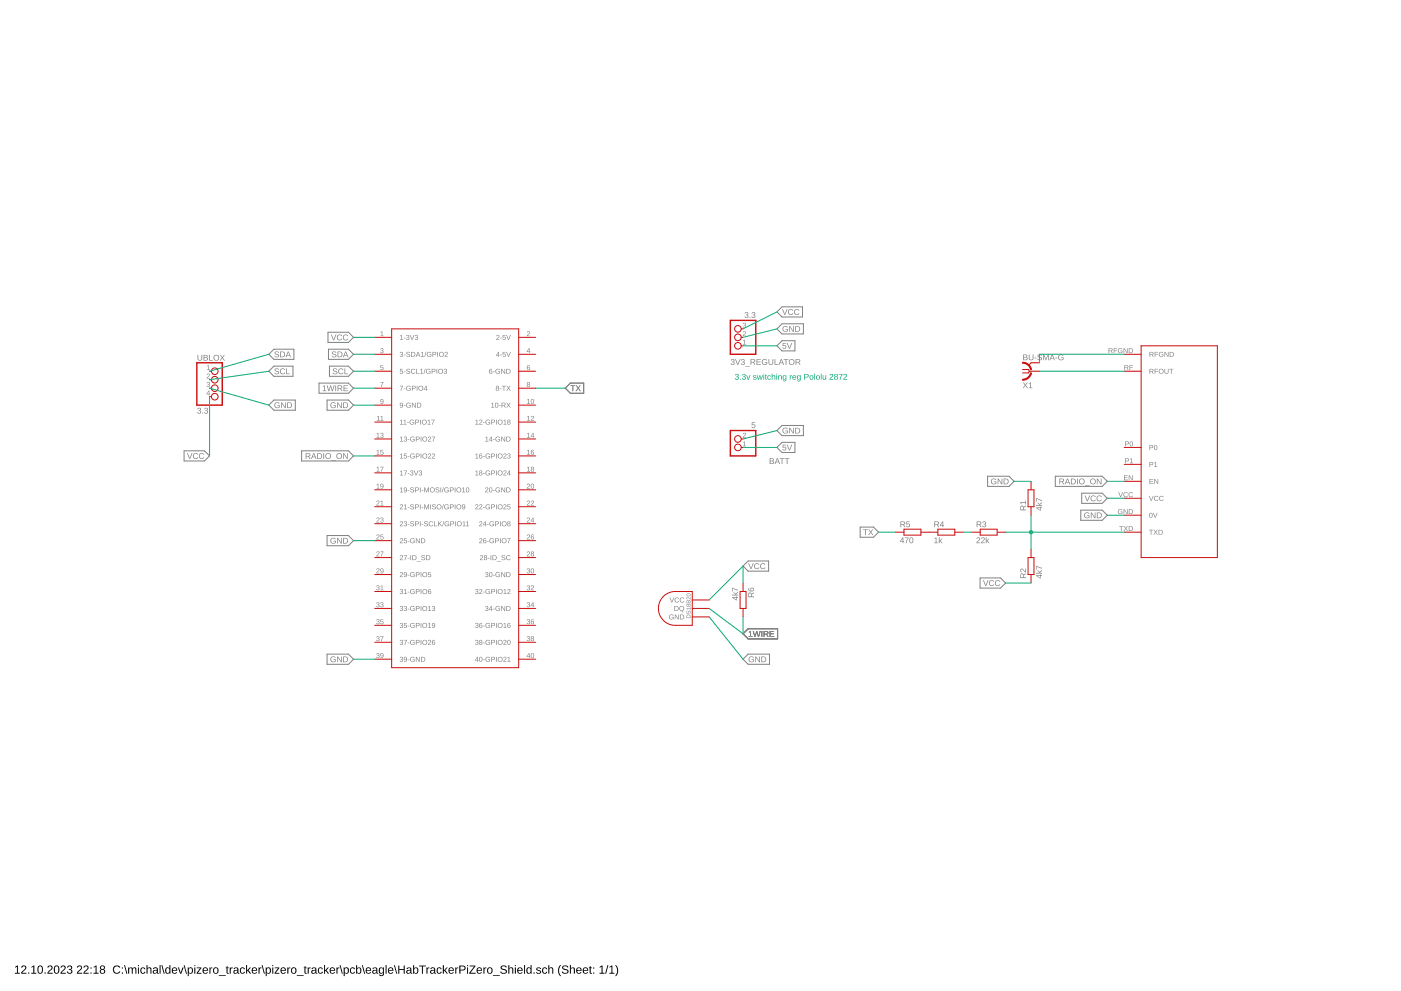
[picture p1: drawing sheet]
<svg xmlns="http://www.w3.org/2000/svg" width="420mm" height="297mm" viewBox="0 0 420 297" stroke-linecap="round" stroke-linejoin="round" font-family="sans-serif">
<path d="M4.5 289.8l.9-.4v2.2h.6v.2h-1.5v-.2h.6v-1.9l-.6 .4zM6.6 289.6a.79 .79 0 0 1 1.2 .1 .79 .79 0 0 1-.4 1.2l-.7 .7h1.2v.2h-1.6l.1-.4 .7-.6a.52 .52 0 0 0 .5-.8 .52 .52 0 0 0-.9-.1l-.4 .1zM8.4 291.5h.4v.3h-.4zM9.4 289.8l.9-.4v2.2h.6v.2h-1.5v-.2h.6v-1.9l-.6 .4zM11.6 289.5a.91 .91 0 0 1 1 .1 .91 .91 0 0 1 .3 1 .91 .91 0 0 1-.8 1.3 .91 .91 0 0 1-.9-1.3zM11.7 289.7a1.31 1.31 0 0 0 .4 1.9 1.21 1.21 0 0 0 0-2zM13.4 291.5h.3v.3h-.3zM14.5 289.6a.79 .79 0 0 1 1.2 .1 .79 .79 0 0 1-.5 1.2l-.7 .7h1.3v.2h-1.6l.1-.4 .7-.6a.52 .52 0 0 0 .4-.8 .52 .52 0 0 0-.8-.1l-.4 .1zM16.5 289.5a.91 .91 0 0 1 1.1 .1 .91 .91 0 0 1 .2 1 .91 .91 0 0 1-.8 1.3 .91 .91 0 0 1-.9-1.3zM16.7 289.7a1.31 1.31 0 0 0 .3 1.9 1.21 1.21 0 0 0 0-2zM18.4 289.6a.79 .79 0 0 1 1.2 .1 .79 .79 0 0 1-.4 1.2l-.7 .7h1.2v.2h-1.6l.1-.4 .7-.6a.52 .52 0 0 0 .5-.8 .52 .52 0 0 0-.9-.1l-.4 .1zM20.3 289.5a.7 .7 0 0 1 1.2 0 .7 .7 0 0 1-.4 1.1 .72 .72 0 0 1 .5 1.1 .72 .72 0 0 1-1.1 .1l-.4-.6h.3a.49 .49 0 0 0 .6 .4 .49 .49 0 0 0 .3-.7l-.7-.2v-.2a.47 .47 0 0 0 .7-.3 .47 .47 0 0 0-.3-.6 .47 .47 0 0 0-.6 .4h-.3zM23.3 289.6a.79 .79 0 0 1 1.2 .1 .79 .79 0 0 1-.4 1.2l-.7 .7h1.3v.2h-1.7l.1-.4 .7-.6a.52 .52 0 0 0 .5-.8 .52 .52 0 0 0-.9-.1l-.3 .1zM25.3 289.6a.79 .79 0 0 1 1.2 .1 .79 .79 0 0 1-.5 1.2l-.7 .7h1.3v.2h-1.6l.1-.4 .7-.6a.52 .52 0 0 0 .4-.8 .52 .52 0 0 0-.8-.1l-.4 .1zM27.1 290h.4v.3h-.4zM27.1 291.5h.4v.3h-.4zM28.1 289.8l.9-.4v2.2h.6v.2h-1.6v-.2h.7v-1.9l-.6 .4zM30.2 289.6a.7 .7 0 0 1 1.1-.1 .7 .7 0 0 1-.2 1.1 .7 .7 0 0 1 .2 1 .7 .7 0 0 1-1.1 0 .7 .7 0 0 1 .2-1l-.4-.4zM30.3 290a.45 .45 0 0 0 .9 0 .45 .45 0 0 0-.9 0zM30.2 291.2a.51 .51 0 0 0 1 0 .51 .51 0 0 0-1 0zM34.2 289.7a1.21 1.21 0 0 1 1.9 .3l-.3 .1a.9 .9 0 0 0-1.4-.1 .9 .9 0 0 0 .1 1.3 .9 .9 0 0 0 1.3-.2l.3 .1a1.25 1.25 0 0 1-1.9 .4 1.25 1.25 0 0 1 0-1.9zM36.5 290h.4v.3h-.4zM36.5 291.5h.4v.3h-.4zM37.2 289.3h.3l.7 2.6h-.3zM38.4 290h.3v.3a.58 .58 0 0 1 .6-.4 .58 .58 0 0 1 .5 .4 .58 .58 0 0 1 .7-.4 .58 .58 0 0 1 .4 .7v1.2h-.3v-1.4a.41 .41 0 0 0-.6-.2 .41 .41 0 0 0-.2 .6v1h-.3v-1.4a.41 .41 0 0 0-.5-.2 .41 .41 0 0 0-.3 .6v1h-.3zM41.4 289.3h.3v.3h-.3zM41.4 290h.3v1.8h-.3zM42.3 290.2a.76 .76 0 0 1 1.3 .3h-.3a.48 .48 0 0 0-.7-.3 .48 .48 0 0 0-.2 .7 .48 .48 0 0 0 .2 .7 .48 .48 0 0 0 .7-.3h.3a.83 .83 0 0 1-1.1 .5 .83 .83 0 0 1-.4-1.2zM43.9 289.3h.3v1a.63 .63 0 0 1 .7-.3 .63 .63 0 0 1 .5 .6v1.2h-.3v-1.1a.45 .45 0 0 0-.5-.5 .45 .45 0 0 0-.4 .5v1.1h-.3zM46.1 290.1a.74 .74 0 0 1 .8-.2 .74 .74 0 0 1 .4 .7l.1 .9 .2 .3h-.4l-.2-.3a.63 .63 0 0 1-.7 .4 .63 .63 0 0 1-.5-.8 .63 .63 0 0 1 .8-.4h.4a.42 .42 0 0 0-.3-.5 .42 .42 0 0 0-.5 .3l-.3-.1zM46.2 291.2a.45 .45 0 0 0 .9 0 .45 .45 0 0 0-.9 0zM47.9 289.3h.3v2.5h-.3zM48.4 289.3h.3l.7 2.6h-.3zM49.7 290.2l.5-.3 .6 .4v-1h.3v2.5h-.3v-.3a.71 .71 0 0 1-.9 .3 .71 .71 0 0 1-.4-.9zM50 290.3a.66 .66 0 0 0-.2 .9 .66 .66 0 0 0 .9 .3 .67 .67 0 0 0 .1-.9 .67 .67 0 0 0-.8-.3zM51.7 290.2a.85 .85 0 0 1 1-.2 .85 .85 0 0 1 .5 1h-1.4a.54 .54 0 0 0 .4 .6 .54 .54 0 0 0 .6-.2h.3a.95 .95 0 0 1-1.4 .2 .95 .95 0 0 1 0-1.4zM52 290.3l-.2 .4h1l-.3-.5zM53.3 290h.4l.5 1.6 .5-1.6h.4l-.7 1.8h-.4zM55.1 289.3h.3l.7 2.6h-.3zM56.3 290h.3v.3a.71 .71 0 0 1 .9-.3 .71 .71 0 0 1 .4 .9 .76 .76 0 0 1-1 .9l-.3-.2v1h-.3zM56.8 290.3l-.1 .1a.67 .67 0 0 0-.1 .8 .67 .67 0 0 0 .9 .3 .71 .71 0 0 0 .1-.9 .71 .71 0 0 0-.8-.3zM58.3 289.3h.3v.3h-.3zM58.3 290h.3v1.8h-.3zM59 290h1.4l-1.1 1.6h1.1v.2h-1.4l1-1.6h-1zM61 290.2a.85 .85 0 0 1 1-.2 .85 .85 0 0 1 .4 1h-1.3a.54 .54 0 0 0 .3 .6 .54 .54 0 0 0 .7-.2h.2a.95 .95 0 0 1-1.4 .2 .95 .95 0 0 1 .1-1.4zM61.2 290.3l-.1 .4h1l-.3-.5zM62.8 290h.3v.4l.2-.4h.4v.2l-.5 .3-.1 1.3h-.3zM64.1 290.2a.91 .91 0 0 1 1.3 .1 .91 .91 0 0 1-.1 1.3 .91 .91 0 0 1-1.3-.2zM64.4 290.3l-.1 .1a.72 .72 0 0 0-.1 .8 .72 .72 0 0 0 .8 .4l.1-.1a.72 .72 0 0 0 .1-.9 .72 .72 0 0 0-.8-.3zM65.6 292.3h2.1v.2h-2.1zM68 289.6h.2v.4h.4v.2h-.4v1.2l.4 .4-.6-.1-.1-1.5h-.2v-.2h.2zM68.9 290h.3v.4l.2-.4h.4v.2l-.6 .3v1.3h-.3zM70.3 290.1a.74 .74 0 0 1 .7-.2 .74 .74 0 0 1 .5 .7v.9l.3 .3h-.4l-.2-.3a.63 .63 0 0 1-.8 .4 .63 .63 0 0 1-.4-.8 .63 .63 0 0 1 .8-.4h.4a.42 .42 0 0 0-.3-.5 .42 .42 0 0 0-.5 .3l-.3-.1zM70.3 291.2a.45 .45 0 0 0 .9 0 .45 .45 0 0 0-.9 0zM72.1 290.2a.76 .76 0 0 1 1.3 .3h-.3a.48 .48 0 0 0-.6-.3 .48 .48 0 0 0-.2 .7 .48 .48 0 0 0 .2 .7 .48 .48 0 0 0 .6-.3h.4a.83 .83 0 0 1-1.2 .5 .83 .83 0 0 1-.3-1.2zM73.8 289.3h.3v1.6l.8-.9h.4l-.8 .8 .8 1h-.3l-.7-.8-.2 .2v.6h-.3zM75.7 290.2a.85 .85 0 0 1 1-.2 .85 .85 0 0 1 .4 1h-1.3a.54 .54 0 0 0 .3 .6 .54 .54 0 0 0 .7-.2h.3a.95 .95 0 0 1-1.5 .2 .95 .95 0 0 1 .1-1.4zM75.9 290.3l-.1 .4h1l-.3-.5zM77.5 290h.3v.4l.2-.4h.4v.2l-.5 .3-.1 1.3h-.3zM78.5 289.3h.2l.7 2.6h-.2zM79.7 290h.3v.3a.71 .71 0 0 1 .9-.3 .71 .71 0 0 1 .4 .9 .76 .76 0 0 1-1 .9l-.3-.2v1h-.3zM80.2 290.3l-.1 .1a.67 .67 0 0 0-.1 .8 .67 .67 0 0 0 .8 .3 .71 .71 0 0 0 .2-.9 .71 .71 0 0 0-.8-.3zM81.6 289.3h.4v.3h-.4zM81.6 290h.4v1.8h-.4zM82.4 290h1.3l-1 1.6h1.1v.2h-1.5l1.1-1.6h-1zM84.3 290.2a.85 .85 0 0 1 1.1-.2 .85 .85 0 0 1 .4 1h-1.4a.54 .54 0 0 0 .4 .6 .54 .54 0 0 0 .6-.2h.3a.95 .95 0 0 1-1.4 .2 .95 .95 0 0 1 0-1.4zM84.6 290.3l-.2 .4h1.1l-.4-.5zM86.2 290h.3v.4l.1-.4h.4v.2l-.5 .3v1.3h-.3zM87.5 290.2a.91 .91 0 0 1 1.3 .1 .91 .91 0 0 1-.2 1.3 .91 .91 0 0 1-1.3-.2zM87.8 290.3l-.1 .1a.72 .72 0 0 0-.1 .8 .72 .72 0 0 0 .8 .4l.1-.1a.72 .72 0 0 0 .1-.9 .72 .72 0 0 0-.8-.3zM89 292.3h2.1v.2h-2.1zM91.4 289.6h.2v.4h.4v.2h-.4v1.2l.4 .4-.7-.1v-1.5h-.2v-.2h.2zM92.3 290h.2l.1 .4 .1-.4h.4v.2l-.5 .3v1.3h-.3zM93.7 290.1a.74 .74 0 0 1 .7-.2 .74 .74 0 0 1 .5 .7v.9l.3 .3h-.4l-.2-.3a.63 .63 0 0 1-.8 .4 .63 .63 0 0 1-.4-.8 .63 .63 0 0 1 .8-.4h.4a.42 .42 0 0 0-.3-.5 .42 .42 0 0 0-.5 .3l-.4-.1zM93.7 291.2a.45 .45 0 0 0 .9 0 .45 .45 0 0 0-.9 0zM95.5 290.2a.76 .76 0 0 1 1.3 .3h-.3a.48 .48 0 0 0-.6-.3 .48 .48 0 0 0-.3 .7 .48 .48 0 0 0 .3 .7 .48 .48 0 0 0 .6-.3h.3a.83 .83 0 0 1-1.1 .5 .83 .83 0 0 1-.4-1.2zM97.2 289.3h.3v1.6l.8-.9h.4l-.8 .8 .8 1h-.4l-.6-.8-.2 .2v.6h-.3zM99.1 290.2a.85 .85 0 0 1 1-.2 .85 .85 0 0 1 .4 1h-1.3a.54 .54 0 0 0 .3 .6 .54 .54 0 0 0 .7-.2h.3a.95 .95 0 0 1-1.5 .2 .95 .95 0 0 1 .1-1.4zM99.3 290.3l-.1 .4h1l-.3-.5zM100.9 290h.3v.4l.2-.4h.4v.2l-.5 .3-.1 1.3h-.3zM101.8 289.3h.3l.7 2.6h-.3zM103 290h.3l.1 .3a.71 .71 0 0 1 .9-.3 .71 .71 0 0 1 .3 .9 .76 .76 0 0 1-.9 .9l-.3-.2v1h-.3zM103.6 290.3l-.1 .1a.67 .67 0 0 0-.2 .8 .67 .67 0 0 0 .9 .3 .71 .71 0 0 0 .2-.9 .71 .71 0 0 0-.8-.3zM105.1 290.2a.76 .76 0 0 1 1.4 .3h-.4a.48 .48 0 0 0-.6-.3 .48 .48 0 0 0-.2 .7 .48 .48 0 0 0 .2 .7 .48 .48 0 0 0 .6-.3h.4a.83 .83 0 0 1-1.2 .5 .83 .83 0 0 1-.3-1.2zM106.8 289.3h.3v1a.71 .71 0 0 1 .9-.3 .71 .71 0 0 1 .4 .9 .76 .76 0 0 1-.9 1l-.4-.3v.2h-.3zM107.3 290.3l-.1 .1a.67 .67 0 0 0-.1 .8 .67 .67 0 0 0 .8 .3 .71 .71 0 0 0 .2-.9 .71 .71 0 0 0-.8-.3zM108.5 289.3h.3l.7 2.6h-.3zM109.9 290.2a.85 .85 0 0 1 1-.2 .85 .85 0 0 1 .4 1h-1.3a.54 .54 0 0 0 .3 .6 .54 .54 0 0 0 .7-.2h.3a.95 .95 0 0 1-1.5 .2 .95 .95 0 0 1 .1-1.4zM110.1 290.3l-.1 .4h1l-.3-.5zM111.9 290.1a.74 .74 0 0 1 .8-.2 .74 .74 0 0 1 .5 .7v.9l.2 .3h-.4l-.1-.3a.63 .63 0 0 1-.8 .4 .63 .63 0 0 1-.5-.8 .63 .63 0 0 1 .8-.4h.4a.42 .42 0 0 0-.2-.5 .42 .42 0 0 0-.6 .3l-.3-.1zM112 291.2a.45 .45 0 0 0 .9 0 .45 .45 0 0 0-.9 0zM113.8 290.2a.66 .66 0 0 1 1.1 .1v-.3h.3v1.8a.79 .79 0 0 1-.7 .8 .79 .79 0 0 1-.8-.5l.7 .2a.59 .59 0 0 0 .4-.8 .77 .77 0 0 1-1 .2 .77 .77 0 0 1-.2-1.1zM114 290.4a.65 .65 0 0 0-.1 .8 .65 .65 0 0 0 .8 .2 .65 .65 0 0 0 .1-.8 .65 .65 0 0 0-.8-.2zM115.6 289.3h.3v2.5h-.3zM116.6 290.2a.85 .85 0 0 1 1-.2 .85 .85 0 0 1 .4 1h-1.3a.54 .54 0 0 0 .3 .6 .54 .54 0 0 0 .7-.2h.2a.95 .95 0 0 1-1.4 .2 .95 .95 0 0 1 .1-1.4zM116.8 290.3l-.1 .4h1l-.3-.5zM118.2 289.3h.2l.7 2.6h-.2zM119.4 289.4h.4v1h1.3v-1h.3v2.4h-.3v-1.1h-1.3v1.1h-.4zM122.1 290.1a.74 .74 0 0 1 .8-.2 .74 .74 0 0 1 .5 .7v.9l.3 .3h-.4l-.2-.3a.63 .63 0 0 1-.8 .4 .63 .63 0 0 1-.4-.8 .63 .63 0 0 1 .7-.4h.5a.42 .42 0 0 0-.3-.5 .42 .42 0 0 0-.6 .3l-.3-.1zM122.2 291.2a.45 .45 0 0 0 .9 0 .45 .45 0 0 0-.9 0zM123.9 289.3h.3v1a.71 .71 0 0 1 .9-.3 .71 .71 0 0 1 .4 .9 .76 .76 0 0 1-.9 1l-.4-.3v.2h-.3zM124.4 290.3l-.1 .1a.67 .67 0 0 0-.1 .8 .67 .67 0 0 0 .8 .3 .71 .71 0 0 0 .2-.9 .71 .71 0 0 0-.8-.3zM125.7 289.4h2v.3h-.8v2.1h-.4v-2.1h-.8zM127.9 290h.3v.4l.2-.4h.4v.2l-.6 .3v1.3h-.3zM129.3 290.1a.74 .74 0 0 1 .8-.2 .74 .74 0 0 1 .4 .7v.9l.3 .3h-.4l-.2-.3a.63 .63 0 0 1-.8 .4 .63 .63 0 0 1-.4-.8 .63 .63 0 0 1 .8-.4h.4a.42 .42 0 0 0-.3-.5 .42 .42 0 0 0-.5 .3l-.3-.1zM129.3 291.2a.45 .45 0 0 0 .9 0 .45 .45 0 0 0-.9 0zM131.1 290.2a.76 .76 0 0 1 1.4 .3h-.4a.48 .48 0 0 0-.6-.3 .48 .48 0 0 0-.2 .7 .48 .48 0 0 0 .2 .7 .48 .48 0 0 0 .6-.3h.4a.83 .83 0 0 1-1.2 .5 .83 .83 0 0 1-.3-1.2zM132.8 289.3h.3v1.6l.8-.9h.4l-.8 .8 .8 1h-.3l-.7-.8-.2 .2v.6h-.3zM134.7 290.2a.85 .85 0 0 1 1-.2 .85 .85 0 0 1 .4 1h-1.3a.54 .54 0 0 0 .3 .6 .54 .54 0 0 0 .7-.2h.3a.95 .95 0 0 1-1.4 .2 .95 .95 0 0 1 0-1.4zM134.9 290.3l-.1 .4h1l-.3-.5zM136.5 290h.3v.4l.2-.4h.4v.2l-.5 .3-.1 1.3h-.3zM137.8 289.4h1a.75 .75 0 0 1 .8 .7 .75 .75 0 0 1-.8 .8h-.7v.9h-.3zM138.1 289.7v.9h1a.49 .49 0 0 0 0-.9zM140.1 289.3h.3v.3h-.3zM140.1 290h.3v1.8h-.3zM140.8 289.4h1.8l-1.5 2.2h1.6v.2h-2l1.5-2.1h-1.4zM143.1 290.2a.85 .85 0 0 1 1.1-.2 .85 .85 0 0 1 .4 1h-1.4a.54 .54 0 0 0 .4 .6 .54 .54 0 0 0 .7-.2h.2a.95 .95 0 0 1-1.4 .2 .95 .95 0 0 1 0-1.4zM143.4 290.3l-.2 .4h1.1l-.3-.5zM145 290h.3v.4l.2-.4h.4v.2l-.6 .3v1.3h-.3zM146.3 290.2a.91 .91 0 0 1 1.3 .1 .91 .91 0 0 1-.2 1.3 .91 .91 0 0 1-1.2-.2zM146.6 290.3l-.1 .1a.72 .72 0 0 0-.1 .8 .72 .72 0 0 0 .8 .4l.1-.1a.72 .72 0 0 0 .1-.9 .72 .72 0 0 0-.8-.3zM147.8 292.3h2.1v.2h-2.1zM150.2 289.7a1.11 1.11 0 0 1 1.8 .2l-.3 .1a.54 .54 0 0 0-.8-.5 .54 .54 0 0 0-.2 .8 1.03 1.03 0 0 1 1.2 1.3 1.25 1.25 0 0 1-1.9-.3l.3-.1a.65 .65 0 0 0 .8 .5 .65 .65 0 0 0 .5-.8l-1.1-.3a.6 .6 0 0 1-.3-.9zM152.4 289.3h.4l-.1 1a.63 .63 0 0 1 .8-.3 .63 .63 0 0 1 .4 .6v1.2h-.3v-1.1a.45 .45 0 0 0-.5-.5 .45 .45 0 0 0-.3 .5v1.1h-.4zM154.4 289.3h.3v.3h-.3zM154.4 290h.3v1.8h-.3zM155.3 290.2a.85 .85 0 0 1 1-.2 .85 .85 0 0 1 .5 1h-1.4a.54 .54 0 0 0 .4 .6 .54 .54 0 0 0 .6-.2h.3a.95 .95 0 0 1-1.4 .2 .95 .95 0 0 1 0-1.4zM155.6 290.3l-.2 .4h1l-.3-.5zM157.2 289.3h.3v2.5h-.3zM158 290.2l.5-.3 .6 .4v-1h.3v2.5h-.3v-.3a.71 .71 0 0 1-.9 .3 .71 .71 0 0 1-.4-.9zM158.3 290.3a.66 .66 0 0 0-.2 .9 .66 .66 0 0 0 .9 .3 .67 .67 0 0 0 .1-.9 .67 .67 0 0 0-.8-.3zM160 291.5h.3v.3h-.3zM161 290.1a.85 .85 0 0 1 1.3 .3h-.3a.39 .39 0 0 0-.5-.3 .39 .39 0 0 0-.3 .5l.2 .1a.68 .68 0 0 1 .9 .8 .68 .68 0 0 1-1.2 .3l-.4-.4h.3a.45 .45 0 0 0 .6 .3 .45 .45 0 0 0 .3-.5l-.2-.1a.61 .61 0 0 1-.7-.3 .61 .61 0 0 1 0-.7zM162.8 290.2a.76 .76 0 0 1 1.3 .3h-.3a.48 .48 0 0 0-.7-.3 .48 .48 0 0 0-.2 .7 .48 .48 0 0 0 .2 .7 .48 .48 0 0 0 .7-.3h.3a.83 .83 0 0 1-1.1 .5 .83 .83 0 0 1-.4-1.2zM164.4 289.3h.3v1a.63 .63 0 0 1 .7-.3 .63 .63 0 0 1 .5 .6v1.2h-.3v-1.1a.45 .45 0 0 0-.5-.5 .45 .45 0 0 0-.4 .5v1.1h-.3zM168 289.3h.3a2.48 2.48 0 0 0 0 3.3 1.7 1.7 0 0 1-.9-2zM168.7 289.7a1.11 1.11 0 0 1 1.7 .2l-.3 .1a.54 .54 0 0 0-.7-.5 .54 .54 0 0 0-.3 .8 1.03 1.03 0 0 1 1.3 1.3 1.25 1.25 0 0 1-1.9-.3l.3-.1a.65 .65 0 0 0 .8 .5 .65 .65 0 0 0 .5-.8l-1.1-.3a.6 .6 0 0 1-.3-.9zM170.9 289.3h.3v1a.63 .63 0 0 1 .7-.3 .63 .63 0 0 1 .5 .6v1.2h-.3v-1.1a.45 .45 0 0 0-.5-.5 .45 .45 0 0 0-.4 .5v1.1h-.3zM173 290.2a.85 .85 0 0 1 1-.2 .85 .85 0 0 1 .4 1h-1.3a.54 .54 0 0 0 .3 .6 .54 .54 0 0 0 .7-.2h.3a.95 .95 0 0 1-1.4 .2 .95 .95 0 0 1 0-1.4zM173.3 290.3l-.2 .4h1l-.3-.5zM175 290.2a.85 .85 0 0 1 1-.2 .85 .85 0 0 1 .4 1h-1.3a.54 .54 0 0 0 .3 .6 .54 .54 0 0 0 .7-.2h.3a.95 .95 0 0 1-1.5 .2 .95 .95 0 0 1 .1-1.4zM175.2 290.3l-.1 .4h1l-.3-.5zM176.9 289.6h.2v.4h.4v.2h-.4v1.2l.4 .4-.6-.1-.1-1.5h-.2v-.2h.2zM177.9 290h.3v.3h-.3zM177.9 291.5h.3v.3h-.3zM179.8 289.8l.9-.4v2.2h.6v.2h-1.5v-.2h.6v-1.9l-.6 .4zM182.2 289.3h.3l-.7 2.6h-.3zM182.8 289.8l.9-.4v2.2h.6v.2h-1.6v-.2h.6v-1.9l-.5 .4zM184.4 289.3a1.7 1.7 0 0 1 1 2l-.5 1-.5 .3a2.48 2.48 0 0 0 0-3.3z" fill="#000"/>
<g fill="#808080">
<path d="M225.5 126.6h.9v.2h-.7l-.1 .5a.59 .59 0 0 1 .9 .3 .59 .59 0 0 1-.4 .8 .59 .59 0 0 1-.7-.5h.2a.38 .38 0 0 0 .5 .1 .38 .38 0 0 0 .1-.5 .38 .38 0 0 0-.6 0h-.2z"/>
<path d="M222.9 102.1l.5-.3v1.3l.3 .2h-.9l.4-.2v-1.1l-.3 .2z"/>
<path d="M222.9 99.4a.5 .5 0 0 1 .8 .2 .5 .5 0 0 1-.4 .7l-.3 .3h.7v.2h-.9l.6-.9a.28 .28 0 0 0 0-.5 .28 .28 0 0 0-.4 .3h-.2z"/>
<path d="M222.9 96.8a.43 .43 0 0 1 .7 0 .43 .43 0 0 1-.2 .7 .39 .39 0 0 1 .3 .4 .39 .39 0 0 1-.5 .3l-.4-.2 .1-.2a.3 .3 0 0 0 .4 .3 .3 .3 0 0 0 .2-.5l-.4-.2a.29 .29 0 0 0 .4-.1 .29 .29 0 0 0-.2-.4 .29 .29 0 0 0-.4 .2h-.1z"/>
<path d="M222.9 132.5l.5-.2v1.3l.3 .2h-.9l.4-.2v-1.1l-.3 .2z"/>
<path d="M222.9 129.8a.5 .5 0 0 1 .8 .3 .5 .5 0 0 1-.4 .6l-.3 .4h.7v.1h-.9l.6-.8a.28 .28 0 0 0 0-.5 .28 .28 0 0 0-.4 .2h-.2z"/>
<path d="M62.1 109.7l.5-.3v1.4l.4 .1h-1l.4-.1v-1.2l-.3 .3z"/>
<path d="M62.1 112.1a.5 .5 0 0 1 .8 .2 .5 .5 0 0 1-.4 .7l-.3 .3h.8v.2h-1l.6-.9a.28 .28 0 0 0 0-.5 .28 .28 0 0 0-.4 .3l-.2-.1z"/>
<path d="M62.1 114.6a.43 .43 0 0 1 .7 0 .43 .43 0 0 1-.2 .6 .39 .39 0 0 1 .4 .5 .39 .39 0 0 1-.5 .3l-.5-.2 .1-.2a.3 .3 0 0 0 .5 .3 .3 .3 0 0 0 .1-.5l-.4-.2a.29 .29 0 0 0 .4-.2 .29 .29 0 0 0-.2-.4 .29 .29 0 0 0-.3 .3h-.2z"/>
<path d="M114.1 99.5l.6-.2v1.3l.3 .2h-.9l.4-.2v-1.1l-.4 .2z"/>
<path d="M158.2 99.4a.5 .5 0 0 1 .7 .2 .5 .5 0 0 1-.4 .7l-.3 .3h.8v.2h-1l.7-.9a.28 .28 0 0 0-.1-.5 .28 .28 0 0 0-.4 .3h-.2z"/>
<path d="M114.2 104.4a.43 .43 0 0 1 .7 0 .43 .43 0 0 1-.2 .7 .39 .39 0 0 1 .3 .5 .39 .39 0 0 1-.5 .3l-.4-.3 .1-.2a.3 .3 0 0 0 .4 .3 .3 .3 0 0 0 .1-.5l-.3-.2a.29 .29 0 0 0 .4-.1 .29 .29 0 0 0-.2-.4 .29 .29 0 0 0-.4 .2h-.2z"/>
<path d="M114.1 109.4h.8v.2h-.6v.5a.5 .5 0 0 1 .7 .2 .5 .5 0 0 1-.3 .7 .5 .5 0 0 1-.7-.4l.5 .2a.34 .34 0 0 0 .3-.5 .34 .34 0 0 0-.6-.1h-.1z"/>
<path d="M114 114.5h1l-.5 1.5h-.2l.1-.4 .4-.9h-.8z"/>
<path d="M306.9 106.3l1.1 .1 .1 .4-.3 .3a.47 .47 0 0 1 .4 .5 .47 .47 0 0 1-.6 .4h-.7zM307.1 106.4v.6l.7-.2v-.3zM307.1 107.2v.6l.8-.2-.1-.4zM308.5 106.3h.3v1a.48 .48 0 0 0 .4 .5 .48 .48 0 0 0 .5-.5v-1h.2v1a.71 .71 0 0 1-.7 .7 .71 .71 0 0 1-.7-.7zM310.2 107.2h.7v.2h-.7zM311.3 106.3a.8 .8 0 0 1 1.2 .3l-.3 .1a.4 .4 0 0 0-.4-.3 .4 .4 0 0 0-.3 .5 .66 .66 0 0 1 .8 .2 .66 .66 0 0 1 0 .8l-.8 .1-.3-.3-.1-.1 .2-.1a.46 .46 0 0 0 .5 .4 .46 .46 0 0 0 .4-.6l-.8-.2a.42 .42 0 0 1-.2-.3 .42 .42 0 0 1 .1-.5zM312.8 106.3h.3l.6 1.4 .5-1.4h.3v1.7h-.2v-1.5l-.5 1.5-.8-1.5v1.5h-.2zM315.4 106.3h.3l.7 1.7h-.3l-.2-.5h-.7l-.2 .5h-.3zM315.5 106.4l-.3 .9h.7zM316.5 107.2h.6v.2h-.6zM317.6 106.5a.9 .9 0 0 1 1.3 .1l-.2 .1a.67 .67 0 0 0-1 0 .67 .67 0 0 0 .1 1 .67 .67 0 0 0 .9-.1v-.3h-.5v-.2h.8v.6a.94 .94 0 0 1-1.4 .1 .94 .94 0 0 1 0-1.3z"/>
<path d="M223.5 93.6a.5 .5 0 0 1 .8 0 .5 .5 0 0 1-.2 .8 .53 .53 0 0 1 0 .9 .53 .53 0 0 1-.8-.5h.2a.35 .35 0 0 0 .5 .3 .35 .35 0 0 0 .1-.5l-.4-.1v-.2a.33 .33 0 0 0 .5-.2 .33 .33 0 0 0-.3-.4 .33 .33 0 0 0-.4 .3h-.2zM224.8 95h.2v.3h-.2zM225.6 93.6a.5 .5 0 0 1 .8 0 .5 .5 0 0 1-.3 .8 .53 .53 0 0 1 .1 .9 .53 .53 0 0 1-.8-.5h.2a.35 .35 0 0 0 .5 .3 .35 .35 0 0 0 .1-.5l-.4-.1v-.2a.33 .33 0 0 0 .5-.2 .33 .33 0 0 0-.3-.4 .33 .33 0 0 0-.4 .3h-.2z"/>
<path d="M59.3 122.3a.5 .5 0 0 1 .9 0 .5 .5 0 0 1-.3 .8 .53 .53 0 0 1 0 .9 .53 .53 0 0 1-.8-.5h.3a.35 .35 0 0 0 .4 .3 .35 .35 0 0 0 .2-.5l-.5-.1v-.2a.33 .33 0 0 0 .5-.2 .33 .33 0 0 0-.2-.4 .33 .33 0 0 0-.4 .3h-.2zM60.7 123.7h.2v.3h-.2zM61.4 122.3a.5 .5 0 0 1 .8 0 .5 .5 0 0 1-.2 .8 .53 .53 0 0 1 0 .9 .53 .53 0 0 1-.8-.5h.2a.35 .35 0 0 0 .5 .3 .35 .35 0 0 0 .2-.5l-.5-.1v-.2a.33 .33 0 0 0 .5-.2 .33 .33 0 0 0-.2-.4 .33 .33 0 0 0-.4 .3h-.3z"/>
<path d="M310.8 152.1h1.1l.2-.3v.3h.4v.2h-.4v.8h-.2l-1.1-.8zM311 152.3l.9 .6v-.6zM311.2 150.6l.5 .5 .8-.6v.3l-.6 .4 .6 .2v.2h-1.8v-.2h1.1l-.6-.6zM310.8 149.3l1.7 .6v.2l-1.5-.6v.9h-.2z"/>
<path d="M310.8 172.4h1.1l.2-.2v.2h.4v.2h-.4v.8h-.2l-1.1-.8zM311 172.6l.9 .6v-.6zM311.2 170.9l.5 .5 .8-.6v.3l-.6 .4 .6 .2v.2h-1.8v-.2h1.1l-.6-.6zM310.8 169.6l1.7 .6v.2l-1.5-.6v.9h-.2z"/>
<path d="M270.7 161.1h.2v1.2h.3l-.3 .1v.4h-.2v-.4h-.8zM270.7 161.3l-.6 1h.6zM271.4 161.1h1.1l-.6 1.7h-.2v-.4l.6-1.1h-.9zM273 161.2a.83 .83 0 0 1 .9 .7 .83 .83 0 0 1-.8 .9 1.13 1.13 0 0 1-.1-1.6zM273.1 161.3l-.1 .1a.77 .77 0 0 0 .5 1.2l.1-.1a.77 .77 0 0 0-.5-1.2z"/>
<path d="M280.2 161.4l.6-.3v1.5h.5v.2h-1.1v-.2h.4v-1.3l-.4 .3zM281.6 161h.2v1.1l.5-.6h.3l-.5 .6 .5 .7h-.2l-.5-.6-.1 .6h-.2z"/>
<path d="M293 161.2a.59 .59 0 0 1 .9 .2 .59 .59 0 0 1-.5 .8l-.3 .4h.9v.2h-1.2l.7-.9a.34 .34 0 0 0 .1-.6 .34 .34 0 0 0-.5 .2h-.3zM294.4 161.2a.59 .59 0 0 1 .9 .2 .59 .59 0 0 1-.5 .8l-.4 .4h.9v.2h-1.1l.7-.9a.34 .34 0 0 0 .1-.6 .34 .34 0 0 0-.6 .2h-.2zM295.6 161h.3v1.1l.5-.6h.3l-.5 .6 .5 .7h-.2l-.5-.6-.1 .6h-.3z"/>
<path d="M219.6 179h1.2l.1-.3v.3h.4v.2h-.4v.8h-.1l-1.2-.8zM219.9 179.2l.9 .6v-.6zM220 177.4l.6 .6 .7-.6v.3l-.6 .4 .6 .2v.2h-1.8v-.2h1.1l-.6-.6zM219.6 176.1l1.7 .6v.3l-1.5-.7v1h-.2z"/>
<path d="M344.7 105.5h.7a.43 .43 0 0 1 .5 .3 .43 .43 0 0 1-.3 .5l.4 .7h-.2l-.4-.7h-.5v.7h-.2zM344.9 105.6v.6h.5a.28 .28 0 0 0 .3-.3 .28 .28 0 0 0-.3-.3zM346.3 105.5h1v.1h-.8v.6h.8v.2h-.8v.6h-.2zM347.7 105.7l.8-.2 .4 .3-.2 .1a.58 .58 0 0 0-.8 0 .58 .58 0 0 0 0 .8 .58 .58 0 0 0 .8 0v-.3h-.4v-.2h.6v.5a.8 .8 0 0 1-1.1 .1 .8 .8 0 0 1-.1-1.1zM349.2 105.5h.3l.8 1.2v-1.2h.1v1.5h-.2l-.8-1.3v1.3h-.2zM350.8 105.5h.5a.74 .74 0 0 1 .7 .7 .74 .74 0 0 1-.7 .8h-.5zM351 105.6v1.2a.62 .62 0 0 0 .8-.6 .62 .62 0 0 0-.8-.6z"/>
<path d="M332.5 104.4h.6a.43 .43 0 0 1 .6 .3 .43 .43 0 0 1-.4 .5l.4 .6h-.2l-.4-.6h-.4v.6h-.2zM332.7 104.5v.6h.4a.28 .28 0 0 0 .4-.3 .28 .28 0 0 0-.4-.3zM334 104.4h1v.1h-.8v.6h.8v.1h-.8v.6h-.2zM335.4 104.5l.8-.1 .4 .3h-.2a.58 .58 0 0 0-.8 .1 .58 .58 0 0 0 0 .8 .58 .58 0 0 0 .8-.1v-.2h-.4v-.2h.6v.5a.8 .8 0 0 1-1.1 .1 .8 .8 0 0 1-.1-1.2zM337 104.4h.2l.8 1.2v-1.2h.2v1.4h-.3l-.8-1.2v1.2h-.1zM338.5 104.4h.5a.74 .74 0 0 1 .8 .7 .74 .74 0 0 1-.7 .7h-.6zM338.7 104.5v1.2a.62 .62 0 0 0 .9-.6 .62 .62 0 0 0-.9-.6z"/>
<path d="M344.7 110.6h.7a.43 .43 0 0 1 .5 .3 .43 .43 0 0 1-.3 .5l.4 .6h-.2l-.4-.6h-.5v.6h-.2zM344.9 110.7v.6h.5a.28 .28 0 0 0 .3-.3 .28 .28 0 0 0-.3-.3zM346.3 110.6h1v.1h-.8v.6h.8v.1h-.8v.6h-.2zM347.4 111.3a.8 .8 0 0 1 1.6 0 .8 .8 0 0 1-1.6 0zM347.6 111.3a.6 .6 0 0 0 1.2 0 .6 .6 0 0 0-1.2 0zM349.2 110.6h.2v.9a.41 .41 0 0 0 .4 .4 .41 .41 0 0 0 .4-.4v-.9h.2v.9a.61 .61 0 0 1-.6 .6 .61 .61 0 0 1-.6-.6zM350.7 110.6h1.2v.1h-.5v1.3h-.2v-1.3h-.5z"/>
<path d="M337.2 109.4h.7a.43 .43 0 0 1 .5 .4 .43 .43 0 0 1-.4 .5l.5 .6h-.3l-.3-.6h-.5v.6h-.2zM337.4 109.6v.5h.5a.28 .28 0 0 0 .3-.2 .28 .28 0 0 0-.3-.3zM338.7 109.4h1.1v.2h-.9v.6h.9v.1h-.9v.6h-.2z"/>
<path d="M344.7 143.6h1.1v.1h-.9v.5h.9v.2h-.9v.5h1v.1h-1.2zM346.2 143.6h.2l.8 1.2v-1.2h.1v1.4h-.2l-.8-1.2v1.2h-.1z"/>
<path d="M337.1 142.5h1.1v.1h-.9v.5h.8v.1h-.8v.6h.9v.1h-1.1zM338.5 142.5h.2l.8 1.2v-1.2h.2v1.4h-.2l-.8-1.2v1.2h-.2z"/>
<path d="M344.6 148.6h.2l.5 1.3 .5-1.3h.2l-.6 1.5h-.2zM346.3 148.8l.7-.2 .4 .4-.2 .1a.54 .54 0 0 0-.8-.1 .54 .54 0 0 0 .1 .8 .54 .54 0 0 0 .8-.1h.1a.75 .75 0 0 1-1.1 .3 .75 .75 0 0 1 0-1.2zM347.8 148.8l.8-.2 .4 .4-.2 .1a.54 .54 0 0 0-.8-.1 .54 .54 0 0 0 0 .8 .54 .54 0 0 0 .8-.1h.2a.75 .75 0 0 1-1.1 .3 .75 .75 0 0 1-.1-1.2z"/>
<path d="M335.4 147.5h.2l.5 1.3 .5-1.3h.2l-.6 1.5h-.2zM337.1 147.7l.7-.2 .4 .4h-.1a.54 .54 0 0 0-.9 0 .54 .54 0 0 0 .1 .8 .54 .54 0 0 0 .8-.1h.2a.75 .75 0 0 1-1.2 .3 .75 .75 0 0 1 0-1.2zM338.6 147.7l.8-.2 .4 .4h-.2a.54 .54 0 0 0-.8 0 .54 .54 0 0 0 0 .8 .54 .54 0 0 0 .8-.1h.2a.75 .75 0 0 1-1.1 .3 .75 .75 0 0 1-.1-1.2z"/>
<path d="M344.9 153.8a.68 .68 0 0 1 .8 .7 .68 .68 0 0 1-.8 .6l-.3-.6zM345 153.9l-.1 .2a.49 .49 0 0 0-.1 .6 .49 .49 0 0 0 .6 .2v-.1a.56 .56 0 0 0-.4-.9zM345.7 153.7h.3l.5 1.3 .4-1.3h.3l-.6 1.5h-.2z"/>
<path d="M335.4 152.8l.8-.2 .4 .3-.2 .1a.58 .58 0 0 0-.8 0 .58 .58 0 0 0 0 .8 .58 .58 0 0 0 .9 0v-.3h-.5v-.2h.6v.5a.8 .8 0 0 1-1.1 .1 .8 .8 0 0 1-.1-1.1zM337 152.6h.2l.8 1.3v-1.3h.2v1.5h-.3l-.8-1.3 .1 1.3h-.2zM338.5 152.6h.5a.74 .74 0 0 1 .8 .7 .74 .74 0 0 1-.7 .8h-.6zM338.7 152.8v1.1a.62 .62 0 0 0 .9-.6 .62 .62 0 0 0-.9-.5z"/>
<path d="M344.6 158.8h1.2v.2h-.5v1.3h-.2v-1.3h-.5zM345.9 158.8l.7 .6 .4-.6h.2l-.5 .7 .5 .8h-.2l-.4-.7-.5 .7h-.2l.6-.8zM347.5 158.8h.4a.74 .74 0 0 1 .8 .7 .74 .74 0 0 1-.7 .8h-.5zM347.7 159v1.1a.62 .62 0 0 0 .8-.6 .62 .62 0 0 0-.8-.5z"/>
<path d="M335.7 157.7h1.2v.1h-.5v1.4h-.2v-1.4h-.5zM337 157.7l.6 .6 .4-.6h.2l-.5 .7 .6 .8h-.2l-.5-.7-.4 .7h-.2l.5-.8zM338.5 157.7h.5a.74 .74 0 0 1 .8 .7 .74 .74 0 0 1-.7 .8h-.6zM338.7 157.8v1.2a.62 .62 0 0 0 .9-.6 .62 .62 0 0 0-.9-.6z"/>
<path d="M344.7 138.5h.6a.45 .45 0 0 1 .6 .4 .45 .45 0 0 1-.5 .5h-.5v.6h-.2zM344.9 138.7v.5l.7-.1-.1-.4zM346.2 138.7l.5-.2v1.3l.4 .2h-1l.4-.2v-1.1l-.3 .2z"/>
<path d="M337.4 137.4h.6a.45 .45 0 0 1 .6 .4 .45 .45 0 0 1-.5 .5h-.5v.5h-.2zM337.6 137.5v.6l.7-.1-.1-.4zM338.9 137.6l.5-.2v1.3l.4 .1h-1l.4-.1v-1.1l-.3 .2z"/>
<path d="M344.7 133.4h.6a.45 .45 0 0 1 .6 .5 .45 .45 0 0 1-.5 .4h-.5v.6h-.2zM344.9 133.6v.6l.7-.2-.1-.4zM346.3 133.5a.68 .68 0 0 1 .8 .6 .68 .68 0 0 1-.8 .7l-.2-.7zM346.4 133.6l-.1 .2a.49 .49 0 0 0-.1 .6 .49 .49 0 0 0 .6 .2l.1-.1a.56 .56 0 0 0-.5-.9z"/>
<path d="M337.4 132.3h.6a.45 .45 0 0 1 .6 .4 .45 .45 0 0 1-.5 .5h-.5v.6h-.2zM337.6 132.5v.5l.7-.1-.1-.4zM339 132.4a.68 .68 0 0 1 .8 .6 .68 .68 0 0 1-.8 .7l-.2-.7zM339.1 132.5l-.1 .2a.49 .49 0 0 0-.1 .6 .49 .49 0 0 0 .6 .2l.1-.1a.56 .56 0 0 0-.5-.9z"/>
<path d="M306.8 114.6h.2l.5 .7 .5-.7h.2l-.6 .8 .7 .9h-.3l-.5-.7-.5 .7h-.3l.7-.8zM308.6 114.9l.6-.3v1.6h.4v.1h-1.1v-.1h.5v-1.4l-.4 .3z"/>
<path d="M219.3 107.7a.5 .5 0 0 1 .9 0 .5 .5 0 0 1-.3 .8 .53 .53 0 0 1 0 .9 .53 .53 0 0 1-.8-.5h.3a.35 .35 0 0 0 .4 .3 .35 .35 0 0 0 .2-.5l-.5-.1v-.2a.33 .33 0 0 0 .5-.2 .33 .33 0 0 0-.2-.4 .33 .33 0 0 0-.4 .3h-.2zM220.4 107.6h.3l.6 1.6 .5-1.6h.3l-.7 1.8h-.3zM222.4 107.7a.5 .5 0 0 1 .8 0 .5 .5 0 0 1-.2 .8 .53 .53 0 0 1 0 .9 .53 .53 0 0 1-.8-.5h.2a.35 .35 0 0 0 .5 .3 .35 .35 0 0 0 .1-.5l-.4-.1v-.2a.33 .33 0 0 0 .5-.2 .33 .33 0 0 0-.3-.4 .33 .33 0 0 0-.4 .3h-.2zM223.4 109.7h1.5v.2h-1.5zM225.1 107.6h.8a.5 .5 0 0 1 .6 .4 .5 .5 0 0 1-.4 .6l.5 .8h-.3l-.5-.7h-.5v.7h-.2zM225.3 107.8v.7h.6a.32 .32 0 0 0 .4-.4 .32 .32 0 0 0-.4-.3zM226.9 107.6h1.3v.2h-1.1v.6h1v.2h-1v.6h1.1v.2h-1.3zM228.7 107.9a.9 .9 0 0 1 1.4 .1l-.3 .1a.67 .67 0 0 0-.9 0 .67 .67 0 0 0 0 1 .67 .67 0 0 0 1-.1v-.3h-.5v-.2h.7v.6a.94 .94 0 0 1-1.3 .1 .94 .94 0 0 1-.1-1.3zM230.5 107.6h.2v1.1a.48 .48 0 0 0 .5 .5 .48 .48 0 0 0 .5-.5v-1.1h.2v1.1a.71 .71 0 0 1-.7 .7 .71 .71 0 0 1-.7-.7zM232.3 107.6h.2v1.6h.9v.2h-1.1zM234.2 107.6h.2l.7 1.8h-.2l-.2-.5h-.8l-.2 .5h-.2zM234.3 107.8l-.3 .9h.6zM235 107.6h1.4v.2h-.6v1.6h-.2v-1.6h-.6zM236.5 108.5a.9 .9 0 0 1 1.8 0 .9 .9 0 0 1-1.8 0zM236.7 108.5a.67 .67 0 0 0 1.3 0 .67 .67 0 0 0-1.3 0zM238.6 107.6h.8a.5 .5 0 0 1 .6 .4 .5 .5 0 0 1-.4 .6l.5 .8h-.3l-.4-.7h-.6v.7h-.2zM238.8 107.8v.7h.6a.32 .32 0 0 0 .4-.4 .32 .32 0 0 0-.4-.3z"/>
<path d="M230.8 137.4l1.2 .1v.4l-.3 .3a.47 .47 0 0 1 .4 .5 .47 .47 0 0 1-.6 .4h-.7zM231.1 137.5v.6l.7-.2-.1-.3zM231.1 138.3v.6l.8-.2-.2-.4zM233 137.4h.3l.6 1.7h-.2l-.2-.5h-.8l-.2 .5h-.2zM233.1 137.5l-.3 .9h.6zM233.8 137.4h1.4v.1h-.6v1.6h-.2v-1.6h-.6zM235.3 137.4h1.5v.1h-.6v1.6h-.3v-1.6h-.6z"/>
<path d="M62.6 117.1h.2v1h.2l-.2 .4h-.2v-.3h-.7zM62.6 117.3l-.5 .8h.5z"/>
<path d="M59.2 106.4h.3v1.1a.48 .48 0 0 0 .5 .4 .48 .48 0 0 0 .4-.5v-1h.3v1.1a.71 .71 0 0 1-.7 .6 .71 .71 0 0 1-.8-.6zM61 106.4l1.2 .2 .1 .3-.3 .3a.47 .47 0 0 1 .4 .6 .47 .47 0 0 1-.7 .3h-.7zM61.3 106.6v.5l.7-.2-.1-.3zM61.3 107.3v.6l.8-.2-.1-.4zM62.7 106.4h.2v1.5h.9v.2h-1.1zM64 107.2a.89 .89 0 0 1 1.7 0 .89 .89 0 0 1-1.7 0zM64.1 107.2a.7 .7 0 0 0 1.4 0 .7 .7 0 0 0-1.4 0zM65.9 106.4h.3l.5 .7 .4-.7h.3l-.6 .8 .7 .9h-.3l-.5-.8-.5 .8h-.3l.7-.9z"/>
<path d="M206 184.4a.63 .63 0 0 1 .7-.2 .63 .63 0 0 1 .4 .6v.5h-1.2zM206.1 184.5l-.1 .6h1a.53 .53 0 0 0-.2-.6 .53 .53 0 0 0-.7 0zM206 183.1l.2 .1-.2 .5a.44 .44 0 0 0 .5-.1 .44 .44 0 0 0 .1-.5l.1-.1a.5 .5 0 0 1 .5 .4 .5 .5 0 0 1-.2 .6h-.2l.1-.2a.3 .3 0 0 0 .1-.4 .3 .3 0 0 0-.4-.2 .42 .42 0 0 1-.2 .7 .42 .42 0 0 1-.5-.4zM205.9 182.3h1.1l.1-.3v.8l-.1-.3h-1l.1 .3zM205.9 181.2l.4-.1 .2 .2a.35 .35 0 0 1 .5-.1 .35 .35 0 0 1 0 .5 .35 .35 0 0 1-.5-.1 .36 .36 0 0 1-.6 .1 .36 .36 0 0 1 0-.5zM206 181.5a.23 .23 0 0 0 .4 0 .23 .23 0 0 0-.4 0zM206.5 181.5a.25 .25 0 0 0 .5 0 .25 .25 0 0 0-.5 0zM206 180l.5 .2 .4-.3 .2 .9h-1.2zM206.1 180.2l-.1 .5h.4v-.5zM206.6 180.1l-.1 .6h.5l-.1-.6zM206 179l.3-.1 .7 .6 .1-.6v.8l-.9-.6-.2 .1 .2 .3-.1 .1zM206 178a.54 .54 0 0 1 .8-.1 .54 .54 0 0 1 0 .8 .55 .55 0 0 1-.7 0 .55 .55 0 0 1-.1-.7zM206 178.2a.48 .48 0 0 0 .5 .4 .48 .48 0 0 0 .5-.4z"/>
<path d="M200.8 184.4l.8-.2 .4 .3-.2 .1a.58 .58 0 0 0-.8 0 .58 .58 0 0 0 0 .8 .58 .58 0 0 0 .9 0v-.3h-.5v-.2h.6v.5a.8 .8 0 0 1-1.1 .1 .8 .8 0 0 1-.1-1.1zM202.4 184.2h.2l.8 1.3v-1.3h.2v1.5h-.3l-.8-1.3 .1 1.3h-.2zM203.9 184.2h.5a.74 .74 0 0 1 .8 .7 .74 .74 0 0 1-.7 .8h-.6zM204.1 184.4v1.1a.62 .62 0 0 0 .9-.6 .62 .62 0 0 0-.9-.5z"/>
<path d="M202.3 181.7h.4a.74 .74 0 0 1 .8 .7 .74 .74 0 0 1-.7 .7h-.5zM202.5 181.8v1.2a.62 .62 0 0 0 .8-.6 .62 .62 0 0 0-.8-.6zM203.9 181.8a.76 .76 0 0 1 1.2 .2 .76 .76 0 0 1-.5 1.1l.4 .4-.5-.2a.98 .98 0 0 1-.7-1.3zM203.8 182.4a.6 .6 0 0 0 1.2 0 .6 .6 0 0 0-1.2 0z"/>
<path d="M200.8 179.1h.2l.5 1.3 .5-1.3h.2l-.6 1.5h-.2zM202.5 179.3l.7-.2 .4 .4h-.1a.54 .54 0 0 0-.9 0 .54 .54 0 0 0 .1 .8 .54 .54 0 0 0 .8-.2l.2 .1a.75 .75 0 0 1-1.2 .2 .75 .75 0 0 1 0-1.1zM204 179.3l.8-.2 .4 .4h-.2a.54 .54 0 0 0-.8 0 .54 .54 0 0 0 0 .8 .54 .54 0 0 0 .8-.2l.2 .1a.75 .75 0 0 1-1.1 .2 .75 .75 0 0 1-.1-1.1z"/>
<path d="M306.1 151.7l.6-.1 .3 .4 .7-.5v.2l-.7 .5v.5h.7v.3h-1.7zM306.2 151.9v.8h.6l-.1-.8zM306 150.5h1.5v-.4h.2v1.1h-.2v-.5h-1.3l.3 .4h-.2z"/>
<path d="M306.1 172l.6-.1 .3 .4 .7-.5v.3l-.7 .4v.5h.7v.3h-1.7zM306.2 172.2v.8h.6l-.1-.8zM306.1 170.6a1.21 1.21 0 0 1 1.4 .7v-.9h.2v1.1l-.9-.7a.34 .34 0 0 0-.6 0 .34 .34 0 0 0 .2 .5v.2l-.4-.3z"/>
<path d="M270 156.3h.8a.5 .5 0 0 1 .6 .4 .5 .5 0 0 1-.4 .6l.5 .7h-.2l-.5-.7h-.5v.7h-.3zM270.3 156.5v.6h.5a.32 .32 0 0 0 .4-.3 .32 .32 0 0 0-.4-.3zM271.8 156.3h1v.2h-.8v.5a.59 .59 0 0 1 .9 .3 .59 .59 0 0 1-.4 .8 .59 .59 0 0 1-.8-.5h.3a.38 .38 0 0 0 .5 .2 .38 .38 0 0 0 .1-.6 .38 .38 0 0 0-.6 0h-.2z"/>
<path d="M280.2 156.3h.8a.5 .5 0 0 1 .6 .4 .5 .5 0 0 1-.4 .6l.5 .7h-.3l-.4-.7h-.6v.7h-.2zM280.4 156.5v.6h.6a.32 .32 0 0 0 .4-.3 .32 .32 0 0 0-.4-.3zM282.6 156.3h.3v1.2h.2l-.2 .1v.4h-.2v-.4h-.8zM282.7 156.5l-.6 1h.6z"/>
<path d="M292.9 156.3h.8a.5 .5 0 0 1 .6 .4 .5 .5 0 0 1-.4 .6l.5 .7h-.3l-.4-.7h-.6v.7h-.2zM293.1 156.5v.6h.6a.32 .32 0 0 0 .4-.3 .32 .32 0 0 0-.4-.3zM294.8 156.4a.5 .5 0 0 1 .8 0 .5 .5 0 0 1-.2 .7 .53 .53 0 0 1 0 1 .53 .53 0 0 1-.8-.5h.2a.35 .35 0 0 0 .5 .3 .35 .35 0 0 0 .1-.6l-.4-.1v-.2a.33 .33 0 0 0 .5-.1 .33 .33 0 0 0-.3-.5 .33 .33 0 0 0-.4 .3h-.2z"/>
<path d="M224.5 177.7l.6-.1 .3 .4 .7-.5v.3l-.7 .4v.6h.7v.2h-1.7zM224.7 177.9l-.1 .9h.6l-.1-.9zM224.5 176.3l.2-.1-.1 .6 .6 .3a.57 .57 0 0 1 .3-.9 .57 .57 0 0 1 .8 .5 .57 .57 0 0 1-.7 .6 .73 .73 0 0 1-.9-.1 .73 .73 0 0 1-.2-.9zM225.2 176.7a.37 .37 0 0 0 .7 0 .37 .37 0 0 0-.7 0z"/>
<path d="M120 100.6l.5-.2v1.3l.4 .2h-.9l.3-.2v-1.1l-.3 .2zM121.1 101.2h.5v.2h-.5zM121.9 100.5a.43 .43 0 0 1 .7 0 .43 .43 0 0 1-.2 .6 .39 .39 0 0 1 .4 .5 .39 .39 0 0 1-.5 .3l-.5-.2 .2-.2a.3 .3 0 0 0 .4 .2 .3 .3 0 0 0 .1-.4l-.4-.3a.29 .29 0 0 0 .4-.1 .29 .29 0 0 0-.2-.4 .29 .29 0 0 0-.3 .3h-.2zM122.9 100.4h.2l.5 1.3 .5-1.3h.2l-.6 1.5h-.2zM124.6 100.5a.43 .43 0 0 1 .7 0 .43 .43 0 0 1-.2 .6 .39 .39 0 0 1 .3 .5 .39 .39 0 0 1-.5 .3l-.5-.2 .2-.2a.3 .3 0 0 0 .4 .2 .3 .3 0 0 0 .1-.4l-.4-.3a.29 .29 0 0 0 .5-.1 .29 .29 0 0 0-.2-.4 .29 .29 0 0 0-.4 .3h-.2z"/>
<path d="M149 100.5a.5 .5 0 0 1 .7 .2 .5 .5 0 0 1-.4 .7l-.3 .3h.8v.2h-1l.7-.9a.28 .28 0 0 0-.1-.4 .28 .28 0 0 0-.4 .2h-.2zM150 101.2h.5v.2h-.5zM150.8 100.4h.8v.2h-.6l-.1 .4a.5 .5 0 0 1 .7 .3 .5 .5 0 0 1-.3 .6 .5 .5 0 0 1-.6-.4l.5 .2a.34 .34 0 0 0 .3-.4 .34 .34 0 0 0-.6-.1h-.2zM151.8 100.4h.2l.5 1.3 .5-1.3h.2l-.6 1.5h-.2z"/>
<path d="M120 105.6a.43 .43 0 0 1 .7-.1 .43 .43 0 0 1-.2 .7 .39 .39 0 0 1 .4 .5 .39 .39 0 0 1-.5 .3l-.5-.3 .2-.1a.3 .3 0 0 0 .4 .2 .3 .3 0 0 0 .1-.4l-.4-.3a.29 .29 0 0 0 .4-.1 .29 .29 0 0 0-.2-.4 .29 .29 0 0 0-.3 .3l-.2-.1zM121.1 106.3h.5v.2h-.5zM122 105.6l.6-.1 .4 .3h-.2a.34 .34 0 0 0-.4-.2 .34 .34 0 0 0-.3 .4 .62 .62 0 0 1 .7 .2 .62 .62 0 0 1 .1 .7h-.8l-.3-.3h.2a.39 .39 0 0 0 .4 .3 .39 .39 0 0 0 .3-.5l-.8-.3zM123.3 105.5h.5a.74 .74 0 0 1 .8 .7 .74 .74 0 0 1-.8 .8h-.5zM123.5 105.6v1.2a.62 .62 0 0 0 .9-.6 .62 .62 0 0 0-.9-.6zM125.3 105.5h.2l.6 1.5h-.2l-.2-.5h-.7l-.1 .5h-.2zM125.4 105.6l-.3 .8h.6zM126.3 105.7l.5-.2v1.3l.4 .2h-1l.4-.2v-1.1l-.3 .2zM127.7 105.4h.2l-.5 1.6h-.1zM128.2 105.7l.7-.2 .4 .3-.2 .1a.58 .58 0 0 0-.8 0 .58 .58 0 0 0 .1 .8 .58 .58 0 0 0 .8 0v-.3h-.5v-.2h.7v.5a.8 .8 0 0 1-1.2 .1 .8 .8 0 0 1 0-1.1zM129.7 105.5h.6a.45 .45 0 0 1 .5 .4 .45 .45 0 0 1-.5 .5h-.4v.6h-.2zM129.9 105.6v.6l.7-.1-.1-.4zM131.2 105.5h.2v1.5h-.2zM131.6 106.2a.76 .76 0 0 1 1.5 0 .76 .76 0 0 1-1.5 0zM131.8 106.2a.57 .57 0 0 0 1.1 0 .57 .57 0 0 0-1.1 0zM133.5 105.6a.5 .5 0 0 1 .7 .2 .5 .5 0 0 1-.4 .7l-.3 .3h.8v.2h-1l.7-.9a.28 .28 0 0 0-.1-.5 .28 .28 0 0 0-.4 .3l-.2-.1z"/>
<path d="M149.4 105.5h.2v1h.2l-.2 .5h-.2v-.4h-.6zM149.4 105.7l-.5 .8h.5zM150 106.3h.5v.2h-.5zM150.8 105.5h.8v.1h-.6l-.1 .5a.5 .5 0 0 1 .7 .2 .5 .5 0 0 1-.3 .7 .5 .5 0 0 1-.6-.4l.5 .2a.34 .34 0 0 0 .3-.5 .34 .34 0 0 0-.6 0h-.2zM151.8 105.5h.2l.5 1.3 .5-1.3h.2l-.6 1.5h-.2z"/>
<path d="M158.6 104.4h.2v1h.2l-.2 .4h-.2v-.3h-.7zM158.6 104.6l-.5 .8h.5z"/>
<path d="M120 110.6h.8v.1h-.7v.5a.5 .5 0 0 1 .7 .2 .5 .5 0 0 1-.3 .7 .5 .5 0 0 1-.6-.4l.5 .2a.34 .34 0 0 0 .3-.5 .34 .34 0 0 0-.6 0h-.2zM121.1 111.4h.5v.1h-.5zM122 110.6h.6l.4 .3h-.2a.34 .34 0 0 0-.4-.2 .34 .34 0 0 0-.3 .4 .62 .62 0 0 1 .7 .2 .62 .62 0 0 1 .1 .6l-.8 .1-.3-.3 .2-.1a.39 .39 0 0 0 .4 .3 .39 .39 0 0 0 .3-.4l-.8-.4zM123.4 110.7l.8-.1 .4 .3-.2 .1a.54 .54 0 0 0-.8-.1 .54 .54 0 0 0 0 .8 .54 .54 0 0 0 .8-.1l.2 .1a.75 .75 0 0 1-1.1 .2 .75 .75 0 0 1-.1-1.2zM124.8 110.6h.2v1.3h.8v.1h-1zM126.1 110.8l.5-.2v1.3l.3 .1h-.9l.4-.1v-1.2l-.3 .3zM127.5 110.5h.1l-.4 1.6h-.2zM127.9 110.7l.8-.1 .4 .3h-.2a.58 .58 0 0 0-.8 .1 .58 .58 0 0 0 0 .8 .58 .58 0 0 0 .9-.1v-.2h-.5v-.2h.6v.5a.8 .8 0 0 1-1.1 .1 .8 .8 0 0 1-.1-1.2zM129.5 110.6h.6a.45 .45 0 0 1 .5 .4 .45 .45 0 0 1-.5 .5h-.4v.5h-.2zM129.7 110.7v.6l.7-.1-.1-.4zM130.9 110.6h.2v1.4h-.2zM131.4 111.3a.76 .76 0 0 1 1.5 0 .76 .76 0 0 1-1.5 0zM131.5 111.3a.6 .6 0 0 0 1.2 0 .6 .6 0 0 0-1.2 0zM133.2 110.6a.43 .43 0 0 1 .7 0 .43 .43 0 0 1-.2 .7 .39 .39 0 0 1 .4 .4 .39 .39 0 0 1-.5 .4l-.5-.3 .2-.2a.3 .3 0 0 0 .4 .3 .3 .3 0 0 0 .1-.5l-.4-.2a.29 .29 0 0 0 .4-.1 .29 .29 0 0 0-.2-.4 .29 .29 0 0 0-.3 .2h-.2z"/>
<path d="M146.9 110.6h.5l.2 .2a.44 .44 0 0 0-.5-.1 .44 .44 0 0 0-.2 .6 .5 .5 0 0 1 .7 .2 .5 .5 0 0 1-.4 .7 .5 .5 0 0 1-.5-.7zM146.8 111.5a.35 .35 0 0 0 .7 0 .35 .35 0 0 0-.7 0zM147.8 111.4h.6v.1h-.6zM148.8 110.7l.7-.1 .4 .3h-.2a.58 .58 0 0 0-.8 .1 .58 .58 0 0 0 .1 .8 .58 .58 0 0 0 .8-.1v-.2h-.5v-.2h.7v.5a.8 .8 0 0 1-1.2 .1 .8 .8 0 0 1 0-1.2zM150.3 110.6h.2l.8 1.2v-1.2h.2v1.4h-.2l-.8-1.2v1.2h-.2zM151.8 110.6h.5a.74 .74 0 0 1 .8 .7 .74 .74 0 0 1-.7 .7h-.6zM152 110.7v1.2a.62 .62 0 0 0 .9-.6 .62 .62 0 0 0-.9-.6z"/>
<path d="M158.2 109.5h.5l.2 .2a.44 .44 0 0 0-.5-.1 .44 .44 0 0 0-.2 .6 .5 .5 0 0 1 .8 .2 .5 .5 0 0 1-.5 .6 .5 .5 0 0 1-.5-.6zM158.2 110.4a.31 .31 0 0 0 .6 0 .31 .31 0 0 0-.6 0z"/>
<path d="M119.9 115.6h1l-.5 1.5h-.2v-.4l.5-.9h-.8zM121.1 116.5h.5v.1h-.5zM122 115.8l.8-.2 .4 .4h-.2a.58 .58 0 0 0-.8 0 .58 .58 0 0 0 0 .9 .58 .58 0 0 0 .8-.1v-.3h-.4v-.1h.6v.5a.8 .8 0 0 1-1.2 .1 .8 .8 0 0 1 0-1.2zM123.5 115.6h.6a.45 .45 0 0 1 .6 .5 .45 .45 0 0 1-.5 .4h-.5v.6h-.2zM123.7 115.8v.6l.7-.2-.1-.4zM125 115.6h.2v1.5h-.2zM125.4 116.4a.76 .76 0 0 1 1.5 0 .76 .76 0 0 1-1.5 0zM125.6 116.4a.57 .57 0 0 0 1.1 0 .57 .57 0 0 0-1.1 0zM127.8 115.6h.2v1h.2l-.2 .5h-.2v-.3h-.7zM127.8 115.9l-.5 .7h.5z"/>
<path d="M148.8 115.7a.43 .43 0 0 1 .7 0 .43 .43 0 0 1-.1 .6 .42 .42 0 0 1 .1 .7 .42 .42 0 0 1-.7 0 .42 .42 0 0 1 .2-.7l-.3-.2zM148.9 116a.27 .27 0 0 0 .5 0 .27 .27 0 0 0-.5 0zM148.9 116.7a.31 .31 0 0 0 .6 0 .31 .31 0 0 0-.6 0zM149.9 116.5h.5v.1h-.5zM150.5 115.6h1.2v.2h-.5v1.3h-.2v-1.3h-.5zM151.9 115.6l.6 .6 .4-.6h.2l-.5 .7 .6 .8h-.3l-.4-.6-.4 .6h-.3l.6-.8z"/>
<path d="M158.1 114.6a.43 .43 0 0 1 .7 0 .43 .43 0 0 1-.1 .6 .42 .42 0 0 1 .1 .7 .42 .42 0 0 1-.7 0 .42 .42 0 0 1 .2-.7l-.3-.2zM158.2 114.9a.3 .3 0 0 0 .6 0 .3 .3 0 0 0-.6 0zM158.2 115.6a.31 .31 0 0 0 .6 0 .31 .31 0 0 0-.6 0z"/>
<path d="M120 120.8a.65 .65 0 0 1 .9 .7 .65 .65 0 0 1-.9 .5l-.1-.1a.45 .45 0 0 0 .6 .1 .45 .45 0 0 0 .2-.5 .47 .47 0 0 1-.7 0 .47 .47 0 0 1 0-.7zM120 121.2a.35 .35 0 0 0 .7 0 .35 .35 0 0 0-.7 0zM121.1 121.5h.5v.2h-.5zM122 120.9l.8-.2 .4 .3-.2 .1a.58 .58 0 0 0-.8 0 .58 .58 0 0 0 0 .8 .58 .58 0 0 0 .8 0v-.3h-.4v-.1h.6v.5a.8 .8 0 0 1-1.2 0 .8 .8 0 0 1 0-1.1zM123.5 120.7h.3l.8 1.3-.1-1.3h.2v1.5h-.2l-.8-1.3v1.3h-.2zM125.1 120.7h.5a.74 .74 0 0 1 .7 .7 .74 .74 0 0 1-.7 .8h-.5zM125.3 120.9v1.1a.62 .62 0 0 0 .8-.5 .62 .62 0 0 0-.8-.6z"/>
<path d="M114.2 119.7a.65 .65 0 0 1 .8 .6 .65 .65 0 0 1-.9 .6v-.1a.45 .45 0 0 0 .5 .1 .45 .45 0 0 0 .2-.5 .47 .47 0 0 1-.7 0 .47 .47 0 0 1 .1-.7zM114.2 120.1a.33 .33 0 0 0 .6 0 .33 .33 0 0 0-.6 0z"/>
<path d="M147.4 121l.5-.3v1.3l.3 .2h-.9l.4-.2v-1.1l-.3 .2zM148.7 120.8a.68 .68 0 0 1 .8 .6 .68 .68 0 0 1-.8 .7l-.3-.6zM148.8 120.9l-.1 .2a.49 .49 0 0 0-.1 .6 .49 .49 0 0 0 .6 .2v-.1a.56 .56 0 0 0-.4-.9zM149.6 121.5h.6v.2h-.6zM150.4 120.7h.7a.43 .43 0 0 1 .5 .4 .43 .43 0 0 1-.3 .5l.4 .6h-.2l-.4-.6h-.5v.6h-.2zM150.6 120.9v.5h.5a.28 .28 0 0 0 .3-.3 .28 .28 0 0 0-.3-.2zM151.9 120.7l.6 .6 .4-.6h.2l-.5 .7 .6 .8h-.2l-.5-.7-.4 .7h-.3l.6-.8z"/>
<path d="M158.1 119.8l.5-.2v1.3l.4 .2h-1l.4-.2v-1.1l-.3 .2zM159.4 119.7a.68 .68 0 0 1 .8 .6 .68 .68 0 0 1-.8 .7l-.2-.7zM159.5 119.8l-.1 .2a.49 .49 0 0 0-.1 .6 .49 .49 0 0 0 .6 .2l.1-.1a.56 .56 0 0 0-.5-.9z"/>
<path d="M120 126l.5-.2v1.3l.4 .2h-.9l.3-.2v-1.1l-.3 .2zM121 126l.5-.2v1.3l.4 .2h-.9l.4-.2v-1.1l-.4 .2zM122.1 126.6h.5v.2h-.5zM123 126l.8-.2 .4 .3-.2 .1a.58 .58 0 0 0-.8 0 .58 .58 0 0 0 0 .8 .58 .58 0 0 0 .8 0v-.3h-.4v-.2h.6v.5a.8 .8 0 0 1-1.1 .1 .8 .8 0 0 1-.1-1.1zM124.6 125.8h.6a.45 .45 0 0 1 .5 .4 .45 .45 0 0 1-.5 .5h-.4v.6h-.2zM124.8 126v.5l.7-.1-.2-.4zM126 125.8h.2v1.5h-.2zM126.4 126.5a.8 .8 0 0 1 1.6 0 .8 .8 0 0 1-1.6 0zM126.6 126.5a.6 .6 0 0 0 1.2 0 .6 .6 0 0 0-1.2 0zM128.3 126l.5-.2v1.3l.3 .2h-.9l.4-.2v-1.1l-.3 .2zM129.4 125.8h.9l-.5 1.5h-.2l.1-.4 .5-.9h-.8z"/>
<path d="M113.1 124.9l.5-.2v1.3l.4 .1h-.9l.3-.1v-1.1l-.3 .2zM114.1 124.9l.6-.2v1.3l.3 .1h-.9l.4-.1v-1.1l-.4 .2z"/>
<path d="M142.6 126l.5-.2v1.3l.4 .2h-.9l.3-.2v-1.1l-.3 .2zM143.9 125.9a.5 .5 0 0 1 .7 .2 .5 .5 0 0 1-.4 .7l-.3 .3h.8v.2h-1l.7-.9a.28 .28 0 0 0-.1-.5 .28 .28 0 0 0-.4 .3h-.2zM144.9 126.6h.5v.2h-.5zM145.8 126l.7-.2 .5 .3-.2 .1a.58 .58 0 0 0-.9 0 .58 .58 0 0 0 .1 .8 .58 .58 0 0 0 .8 0v-.3h-.4v-.2h.6v.5a.8 .8 0 0 1-1.2 .1 .8 .8 0 0 1 0-1.1zM147.3 125.8h.6a.45 .45 0 0 1 .6 .4 .45 .45 0 0 1-.5 .5h-.5v.6h-.2zM147.5 126v.5l.7-.1-.1-.4zM148.8 125.8h.2v1.5h-.2zM149.2 126.5a.76 .76 0 0 1 1.5 0 .76 .76 0 0 1-1.5 0zM149.4 126.5a.57 .57 0 0 0 1.1 0 .57 .57 0 0 0-1.1 0zM151 126l.6-.2v1.3l.3 .2h-.9l.4-.2v-1.1l-.4 .2zM152.3 125.9a.43 .43 0 0 1 .7-.1 .43 .43 0 0 1-.2 .7 .42 .42 0 0 1 .1 .6 .42 .42 0 0 1-.6 0 .42 .42 0 0 1 .1-.6l-.2-.2zM152.3 126.2a.3 .3 0 0 0 .6 0 .3 .3 0 0 0-.6 0zM152.3 126.9a.31 .31 0 0 0 .6 0 .31 .31 0 0 0-.6 0z"/>
<path d="M158.1 124.9l.5-.2v1.3l.4 .1h-1l.4-.1v-1.1l-.3 .2zM159.3 124.8a.5 .5 0 0 1 .8 .2 .5 .5 0 0 1-.4 .7l-.3 .3h.8v.1h-1l.7-.8a.28 .28 0 0 0-.1-.5 .28 .28 0 0 0-.4 .3l-.2-.1z"/>
<path d="M120 131.1l.5-.2v1.3l.4 .1h-.9l.3-.1v-1.1l-.3 .2zM121.2 131a.43 .43 0 0 1 .7-.1 .43 .43 0 0 1-.2 .7 .39 .39 0 0 1 .4 .5 .39 .39 0 0 1-.5 .3l-.5-.3 .2-.2a.3 .3 0 0 0 .4 .3 .3 .3 0 0 0 .1-.5l-.4-.2a.29 .29 0 0 0 .4-.1 .29 .29 0 0 0-.2-.4 .29 .29 0 0 0-.3 .2h-.2zM122.3 131.7h.5v.2h-.5zM123.2 131l.7-.1 .5 .3-.2 .1a.58 .58 0 0 0-.9 0 .58 .58 0 0 0 .1 .8 .58 .58 0 0 0 .8-.1v-.2h-.4v-.2h.6v.5a.8 .8 0 0 1-1.2 .1 .8 .8 0 0 1 0-1.2zM124.7 130.9h.6a.45 .45 0 0 1 .6 .4 .45 .45 0 0 1-.6 .5h-.4v.5h-.2zM124.9 131v.6l.7-.1-.1-.4zM126.2 130.9h.2v1.4h-.2zM126.6 131.6a.76 .76 0 0 1 1.5 0 .76 .76 0 0 1-1.5 0zM126.8 131.6a.57 .57 0 0 0 1.1 0 .57 .57 0 0 0-1.1 0zM128.5 131a.5 .5 0 0 1 .8 .2 .5 .5 0 0 1-.5 .7l-.3 .3h.8v.1h-1l.7-.8a.28 .28 0 0 0-.1-.5 .28 .28 0 0 0-.4 .3l-.2-.1zM129.5 130.9h1l-.5 1.4h-.2v-.3l.5-1h-.8z"/>
<path d="M113 130l.5-.2v1.3l.3 .1h-.9l.4-.1v-1.2l-.3 .3zM114.2 129.8a.43 .43 0 0 1 .7 0 .43 .43 0 0 1-.2 .7 .39 .39 0 0 1 .3 .4 .39 .39 0 0 1-.5 .3l-.4-.2 .1-.2a.3 .3 0 0 0 .4 .3 .3 .3 0 0 0 .1-.5l-.3-.2a.29 .29 0 0 0 .4-.1 .29 .29 0 0 0-.2-.4 .29 .29 0 0 0-.4 .2h-.2z"/>
<path d="M145.6 131.1l.5-.2v1.3l.4 .1h-1l.4-.1v-1.1l-.3 .2zM147.3 130.9h.2v1h.2l-.2 .4h-.2v-.3h-.7zM147.3 131.1l-.5 .8h.5zM147.9 131.7h.5v.2h-.5zM148.8 131l.7-.1 .4 .3-.1 .1a.58 .58 0 0 0-.9 0 .58 .58 0 0 0 .1 .8 .58 .58 0 0 0 .8-.1v-.2h-.5v-.2h.7v.5a.8 .8 0 0 1-1.2 .1 .8 .8 0 0 1 0-1.2zM150.3 130.9h.2l.8 1.2v-1.2h.2v1.4h-.2l-.8-1.2v1.2h-.2zM151.9 130.9h.4a.74 .74 0 0 1 .8 .7 .74 .74 0 0 1-.7 .7h-.5zM152.1 131v1.2a.62 .62 0 0 0 .8-.6 .62 .62 0 0 0-.8-.6z"/>
<path d="M158.1 130l.5-.2v1.3l.4 .1h-1l.4-.1v-1.2l-.3 .3zM159.8 129.8h.2v.9h.2l-.2 .5h-.2v-.3h-.7zM159.8 130l-.5 .7h.5z"/>
<path d="M120 136.2l.5-.2v1.3l.4 .1h-.9l.3-.1v-1.2l-.3 .3zM121.2 136h.8v.1h-.7v.5a.5 .5 0 0 1 .7 .2 .5 .5 0 0 1-.3 .7 .5 .5 0 0 1-.6-.4l.5 .2a.34 .34 0 0 0 .3-.5 .34 .34 0 0 0-.6-.1h-.2zM122.3 136.8h.5v.1h-.5zM123.2 136.1l.7-.1 .5 .3h-.2a.58 .58 0 0 0-.9 .1 .58 .58 0 0 0 .1 .8 .58 .58 0 0 0 .8-.1v-.2h-.4v-.2h.6v.5a.8 .8 0 0 1-1.2 .1 .8 .8 0 0 1 0-1.2zM124.7 136h.6a.45 .45 0 0 1 .6 .4 .45 .45 0 0 1-.6 .4h-.4v.6h-.2zM124.9 136.1v.6l.7-.1-.1-.5zM126.2 136h.2v1.4h-.2zM126.6 136.7a.76 .76 0 0 1 1.5 0 .76 .76 0 0 1-1.5 0zM126.8 136.7a.57 .57 0 0 0 1.1 0 .57 .57 0 0 0-1.1 0zM128.5 136a.5 .5 0 0 1 .8 .3 .5 .5 0 0 1-.5 .6l-.3 .4h.8v.1h-1l.7-.8a.28 .28 0 0 0-.1-.5 .28 .28 0 0 0-.4 .2h-.2zM129.7 136a.5 .5 0 0 1 .7 .3 .5 .5 0 0 1-.4 .6l-.3 .4h.8v.1h-1l.7-.8a.28 .28 0 0 0-.1-.5 .28 .28 0 0 0-.4 .2h-.2z"/>
<path d="M113 135.1l.5-.3v1.3l.3 .2h-.9l.4-.2v-1.1l-.3 .3zM114.1 134.8h.8v.2h-.6v.5a.5 .5 0 0 1 .7 .2 .5 .5 0 0 1-.3 .7 .5 .5 0 0 1-.7-.4l.5 .2a.34 .34 0 0 0 .3-.5 .34 .34 0 0 0-.6-.1h-.1z"/>
<path d="M142.6 136.2l.5-.2v1.3l.4 .1h-.9l.3-.1v-1.2l-.3 .3zM143.9 136h.5l.2 .2a.44 .44 0 0 0-.5-.1 .44 .44 0 0 0-.2 .6 .5 .5 0 0 1 .8 .2 .5 .5 0 0 1-.5 .7 .5 .5 0 0 1-.5-.7zM143.9 136.9a.31 .31 0 0 0 .6 0 .31 .31 0 0 0-.6 0zM144.9 136.8h.5v.1h-.5zM145.8 136.1l.7-.1 .5 .3h-.2a.58 .58 0 0 0-.9 .1 .58 .58 0 0 0 .1 .8 .58 .58 0 0 0 .8-.1v-.2h-.4v-.2h.6v.5a.8 .8 0 0 1-1.2 .1 .8 .8 0 0 1 0-1.2zM147.3 136h.6a.45 .45 0 0 1 .6 .4 .45 .45 0 0 1-.5 .4h-.5v.6h-.2zM147.5 136.1v.6l.7-.1-.1-.5zM148.8 136h.2v1.4h-.2zM149.2 136.7a.76 .76 0 0 1 1.5 0 .76 .76 0 0 1-1.5 0zM149.4 136.7a.57 .57 0 0 0 1.1 0 .57 .57 0 0 0-1.1 0zM151.1 136a.5 .5 0 0 1 .8 .3 .5 .5 0 0 1-.5 .6l-.3 .4h.8v.1h-1l.7-.8a.28 .28 0 0 0 0-.5 .28 .28 0 0 0-.5 .2h-.2zM152.3 136a.43 .43 0 0 1 .7 0 .43 .43 0 0 1-.2 .7 .39 .39 0 0 1 .3 .4 .39 .39 0 0 1-.5 .3l-.4-.2 .1-.2a.3 .3 0 0 0 .4 .3 .3 .3 0 0 0 .1-.5l-.3-.2a.29 .29 0 0 0 .4-.1 .29 .29 0 0 0-.2-.4 .29 .29 0 0 0-.4 .2h-.2z"/>
<path d="M158.1 135.1l.5-.3v1.3l.4 .2h-1l.4-.2v-1.1l-.3 .3zM159.4 134.9l.5-.1 .2 .3a.44 .44 0 0 0-.5-.1 .44 .44 0 0 0-.2 .5 .5 .5 0 0 1 .7 .3 .5 .5 0 0 1-.4 .6 .5 .5 0 0 1-.5-.6zM159.3 135.8a.35 .35 0 0 0 .7 0 .35 .35 0 0 0-.7 0z"/>
<path d="M120 141.3l.5-.3v1.3l.4 .2h-.9l.3-.2v-1.1l-.3 .2zM121.1 141h1l-.5 1.5h-.2v-.4l.5-.9h-.8zM122.3 141.8h.5v.2h-.5zM123.1 141.1a.43 .43 0 0 1 .7 0 .43 .43 0 0 1-.2 .6 .39 .39 0 0 1 .4 .5 .39 .39 0 0 1-.5 .3l-.5-.2 .2-.2a.3 .3 0 0 0 .4 .3 .3 .3 0 0 0 .1-.5l-.4-.2a.29 .29 0 0 0 .4-.2 .29 .29 0 0 0-.2-.4 .29 .29 0 0 0-.3 .3h-.2zM124.1 141h.2l.5 1.3 .5-1.3h.2l-.6 1.5h-.2zM125.8 141.1a.43 .43 0 0 1 .6 0 .43 .43 0 0 1-.2 .6 .39 .39 0 0 1 .4 .5 .39 .39 0 0 1-.5 .3l-.5-.2 .2-.2a.3 .3 0 0 0 .4 .3 .3 .3 0 0 0 .1-.5l-.4-.2a.29 .29 0 0 0 .4-.2 .29 .29 0 0 0-.2-.4 .29 .29 0 0 0-.3 .3h-.2z"/>
<path d="M113 140.2l.5-.3v1.3l.3 .2h-.9l.4-.2v-1.1l-.3 .2zM114 139.9h1l-.5 1.5h-.2l.1-.4 .4-.9h-.8z"/>
<path d="M142.6 141.3l.5-.3v1.3l.4 .2h-.9l.3-.2v-1.1l-.3 .2zM143.8 141.1a.43 .43 0 0 1 .7 0 .43 .43 0 0 1-.1 .6 .42 .42 0 0 1 .1 .7 .42 .42 0 0 1-.7 0 .42 .42 0 0 1 .2-.7l-.3-.2zM143.9 141.4a.27 .27 0 0 0 .5 0 .27 .27 0 0 0-.5 0zM143.9 142.1a.31 .31 0 0 0 .6 0 .31 .31 0 0 0-.6 0zM144.9 141.8h.5v.2h-.5zM145.8 141.2l.7-.2 .5 .4h-.2a.58 .58 0 0 0-.9 0 .58 .58 0 0 0 .1 .9 .58 .58 0 0 0 .8-.1v-.3h-.4v-.1h.6v.5a.8 .8 0 0 1-1.2 .1 .8 .8 0 0 1 0-1.2zM147.3 141h.6a.45 .45 0 0 1 .6 .5 .45 .45 0 0 1-.5 .4h-.5v.6h-.2zM147.5 141.2v.6l.7-.2-.1-.4zM148.8 141h.2v1.5h-.2zM149.2 141.8a.76 .76 0 0 1 1.5 0 .76 .76 0 0 1-1.5 0zM149.4 141.8a.57 .57 0 0 0 1.1 0 .57 .57 0 0 0-1.1 0zM151.1 141.1a.5 .5 0 0 1 .8 .2 .5 .5 0 0 1-.5 .7l-.3 .3h.8v.2h-1l.7-.9a.28 .28 0 0 0 0-.4 .28 .28 0 0 0-.5 .2h-.2zM152.7 141h.2v1h.2l-.2 .5h-.1v-.3h-.7zM152.8 141.2l-.6 .8h.6z"/>
<path d="M158.1 140.2l.5-.3v1.3l.4 .2h-1l.4-.2v-1.1l-.3 .2zM159.3 140a.43 .43 0 0 1 .7-.1 .43 .43 0 0 1-.1 .7 .42 .42 0 0 1 .1 .7 .42 .42 0 0 1-.7-.1 .42 .42 0 0 1 .2-.6l-.3-.2zM159.4 140.3a.27 .27 0 0 0 .5 0 .27 .27 0 0 0-.5 0zM159.4 141a.31 .31 0 0 0 .6 0 .31 .31 0 0 0-.6 0z"/>
<path d="M120 146.3l.5-.2v1.3l.4 .2h-.9l.3-.2v-1.1l-.3 .2zM121.2 146.2a.65 .65 0 0 1 .9 .7 .65 .65 0 0 1-.9 .5l-.1-.1a.45 .45 0 0 0 .6 .1 .45 .45 0 0 0 .2-.5 .47 .47 0 0 1-.7 0 .47 .47 0 0 1 0-.7zM121.2 146.6a.35 .35 0 0 0 .7 0 .35 .35 0 0 0-.7 0zM122.3 146.9h.5v.2h-.5zM123.2 146.2l.6-.1 .4 .3-.2 .1a.34 .34 0 0 0-.4-.3 .34 .34 0 0 0-.3 .4 .62 .62 0 0 1 .7 .2 .62 .62 0 0 1 0 .7l-.7 .1-.3-.4h.2a.39 .39 0 0 0 .4 .3 .39 .39 0 0 0 .3-.5l-.8-.3zM124.5 146.1h.6a.45 .45 0 0 1 .5 .4 .45 .45 0 0 1-.5 .5h-.4v.6h-.2zM124.7 146.3v.5l.7-.1-.1-.4zM125.9 146.1h.2v1.5h-.2zM126.4 146.9h.5v.2h-.5zM127.2 146.1h.3l.4 1.3 .5-1.3h.2v1.5h-.1v-1.3l-.5 1.3-.6-1.3v1.3h-.2zM128.9 146.8a.76 .76 0 0 1 1.5 0 .76 .76 0 0 1-1.5 0zM129 146.8a.6 .6 0 0 0 1.2 0 .6 .6 0 0 0-1.2 0zM130.8 146.2l.6-.1 .4 .3-.2 .1a.34 .34 0 0 0-.4-.3 .34 .34 0 0 0-.3 .4 .62 .62 0 0 1 .7 .2 .62 .62 0 0 1 0 .7l-.7 .1-.3-.4h.2a.39 .39 0 0 0 .4 .3 .39 .39 0 0 0 .3-.5l-.8-.3zM132.1 146.1h.2v1.5h-.2zM132.9 146h.2l-.4 1.6h-.2zM133.4 146.3l.8-.2 .4 .3-.2 .1a.58 .58 0 0 0-.8 0 .58 .58 0 0 0 0 .8 .58 .58 0 0 0 .8 0v-.3h-.4v-.2h.6v.5a.8 .8 0 0 1-1.2 .1 .8 .8 0 0 1 0-1.1zM134.9 146.1h.6a.45 .45 0 0 1 .6 .4 .45 .45 0 0 1-.5 .5h-.5v.6h-.2zM135.1 146.3v.5l.7-.1-.1-.4zM136.4 146.1h.2v1.5h-.2zM136.8 146.8a.76 .76 0 0 1 1.5 0 .76 .76 0 0 1-1.5 0zM137 146.8a.57 .57 0 0 0 1.1 0 .57 .57 0 0 0-1.1 0zM138.6 146.3l.6-.2v1.3l.3 .2h-.9l.4-.2v-1.1l-.4 .2zM139.9 146.2a.68 .68 0 0 1 .8 .6 .68 .68 0 0 1-.8 .7l-.2-.7zM140.1 146.3l-.2 .2a.49 .49 0 0 0 0 .6 .49 .49 0 0 0 .6 .2v-.1a.56 .56 0 0 0-.4-.9z"/>
<path d="M113 145.2l.5-.2v1.3l.3 .2h-.9l.4-.2v-1.1l-.3 .2zM114.2 145.1a.65 .65 0 0 1 .8 .6 .65 .65 0 0 1-.9 .6v-.1a.45 .45 0 0 0 .5 .1 .45 .45 0 0 0 .2-.5 .47 .47 0 0 1-.7 0 .47 .47 0 0 1 .1-.7zM114.2 145.5a.33 .33 0 0 0 .6 0 .33 .33 0 0 0-.6 0z"/>
<path d="M145.6 146.2a.5 .5 0 0 1 .8 .2 .5 .5 0 0 1-.4 .7l-.3 .3h.8v.2h-1l.7-.9a.28 .28 0 0 0-.1-.4 .28 .28 0 0 0-.4 .2h-.2zM146.9 146.2a.68 .68 0 0 1 .8 .6 .68 .68 0 0 1-.8 .7l-.2-.7zM147 146.3l-.1 .2a.49 .49 0 0 0-.1 .6 .49 .49 0 0 0 .6 .2v-.1a.56 .56 0 0 0-.4-.9zM147.9 146.9h.5v.2h-.5zM148.8 146.3l.7-.2 .4 .3-.1 .1a.58 .58 0 0 0-.9 0 .58 .58 0 0 0 .1 .8 .58 .58 0 0 0 .8 0v-.3h-.5v-.2h.7v.6a.8 .8 0 0 1-1.2 0 .8 .8 0 0 1 0-1.1zM150.3 146.1h.2l.8 1.3v-1.3h.2v1.5h-.2l-.8-1.3v1.3h-.2zM151.9 146.1h.4a.74 .74 0 0 1 .8 .7 .74 .74 0 0 1-.7 .8h-.5zM152.1 146.3v1.1a.62 .62 0 0 0 .8-.6 .62 .62 0 0 0-.8-.5z"/>
<path d="M158.2 145.1a.5 .5 0 0 1 .7 .2 .5 .5 0 0 1-.4 .7l-.3 .3h.8v.2h-1l.7-.9a.28 .28 0 0 0-.1-.5 .28 .28 0 0 0-.4 .3h-.2zM159.4 145.1a.68 .68 0 0 1 .8 .6 .68 .68 0 0 1-.8 .7l-.2-.7zM159.5 145.2l-.1 .2a.49 .49 0 0 0-.1 .6 .49 .49 0 0 0 .6 .2l.1-.1a.56 .56 0 0 0-.5-.9z"/>
<path d="M120.1 151.3a.5 .5 0 0 1 .7 .2 .5 .5 0 0 1-.4 .7l-.3 .3h.8v.2h-1l.7-.9a.28 .28 0 0 0-.1-.5 .28 .28 0 0 0-.4 .3l-.2-.1zM121.2 151.4l.5-.2v1.3l.4 .2h-1l.4-.2v-1.1l-.3 .2zM122.3 152h.5v.2h-.5zM123.2 151.3l.6-.1 .4 .3h-.2a.34 .34 0 0 0-.4-.2 .34 .34 0 0 0-.3 .4 .62 .62 0 0 1 .7 .2 .62 .62 0 0 1 0 .7h-.7l-.3-.3h.2a.39 .39 0 0 0 .4 .3 .39 .39 0 0 0 .3-.5l-.8-.3zM124.5 151.2h.6a.45 .45 0 0 1 .5 .4 .45 .45 0 0 1-.5 .5h-.4v.6h-.2zM124.7 151.3v.6l.7-.1-.1-.4zM125.9 151.2h.2v1.5h-.2zM126.4 152h.5v.2h-.5zM127.2 151.2h.3l.4 1.2 .5-1.2h.2v1.5h-.1v-1.3l-.5 1.3-.6-1.3v1.3h-.2zM129 151.2h.2v1.5h-.2zM129.7 151.3l.7-.1 .3 .3h-.2a.34 .34 0 0 0-.4-.2 .34 .34 0 0 0-.2 .4 .62 .62 0 0 1 .6 .2 .62 .62 0 0 1 .1 .7h-.8l-.3-.3h.2a.39 .39 0 0 0 .5 .3 .39 .39 0 0 0 .3-.5l-.9-.3zM130.9 151.9a.76 .76 0 0 1 1.5 0 .76 .76 0 0 1-1.5 0zM131 151.9a.6 .6 0 0 0 1.2 0 .6 .6 0 0 0-1.2 0zM132.9 151.1h.2l-.4 1.6h-.2zM133.4 151.4l.8-.2 .4 .3-.2 .1a.58 .58 0 0 0-.8 0 .58 .58 0 0 0 0 .8 .58 .58 0 0 0 .8 0v-.3h-.4v-.2h.6v.5a.8 .8 0 0 1-1.2 .1 .8 .8 0 0 1 0-1.1zM134.9 151.2h.6a.45 .45 0 0 1 .6 .4 .45 .45 0 0 1-.5 .5h-.5v.6h-.2zM135.1 151.3v.6l.7-.1-.1-.4zM136.4 151.2h.2v1.5h-.2zM136.8 151.9a.76 .76 0 0 1 1.5 0 .76 .76 0 0 1-1.5 0zM137 151.9a.57 .57 0 0 0 1.1 0 .57 .57 0 0 0-1.1 0zM138.7 151.3a.65 .65 0 0 1 .8 .6 .65 .65 0 0 1-.9 .6v-.1a.45 .45 0 0 0 .5 .1 .45 .45 0 0 0 .2-.6 .47 .47 0 0 1-.7 .1 .47 .47 0 0 1 .1-.7zM138.7 151.7a.33 .33 0 0 0 .6 0 .33 .33 0 0 0-.6 0z"/>
<path d="M113 150.2a.5 .5 0 0 1 .8 .2 .5 .5 0 0 1-.4 .7l-.3 .3h.7v.1h-.9l.6-.8a.28 .28 0 0 0 0-.5 .28 .28 0 0 0-.4 .2h-.2zM114.1 150.3l.6-.2v1.3l.3 .1h-.9l.4-.1v-1.2l-.4 .3z"/>
<path d="M142.7 151.3a.5 .5 0 0 1 .7 .2 .5 .5 0 0 1-.4 .7l-.3 .3h.8v.2h-1l.7-.9a.28 .28 0 0 0-.1-.5 .28 .28 0 0 0-.4 .3l-.2-.1zM143.9 151.3a.5 .5 0 0 1 .7 .2 .5 .5 0 0 1-.4 .7l-.3 .3h.8v.2h-1l.7-.9a.28 .28 0 0 0-.1-.5 .28 .28 0 0 0-.4 .3l-.2-.1zM144.9 152h.5v.2h-.5zM145.8 151.4l.7-.2 .5 .3-.2 .1a.58 .58 0 0 0-.9 0 .58 .58 0 0 0 .1 .8 .58 .58 0 0 0 .8 0v-.3h-.4v-.2h.6v.5a.8 .8 0 0 1-1.2 .1 .8 .8 0 0 1 0-1.1zM147.3 151.2h.6a.45 .45 0 0 1 .6 .4 .45 .45 0 0 1-.5 .5h-.5v.6h-.2zM147.5 151.3v.6l.7-.1-.1-.4zM148.8 151.2h.2v1.5h-.2zM149.2 151.9a.76 .76 0 0 1 1.5 0 .76 .76 0 0 1-1.5 0zM149.4 151.9a.57 .57 0 0 0 1.1 0 .57 .57 0 0 0-1.1 0zM151.1 151.3a.5 .5 0 0 1 .8 .2 .5 .5 0 0 1-.5 .7l-.3 .3h.8v.2h-1l.7-.9a.28 .28 0 0 0 0-.5 .29 .29 0 0 0-.5 .3l-.2-.1zM152.2 151.2h.8v.1h-.6l-.1 .5a.5 .5 0 0 1 .8 .2 .5 .5 0 0 1-.4 .7 .5 .5 0 0 1-.6-.4l.5 .2a.34 .34 0 0 0 .3-.5 .34 .34 0 0 0-.6 0h-.2z"/>
<path d="M158.2 150.2a.5 .5 0 0 1 .7 .2 .5 .5 0 0 1-.4 .7l-.3 .3h.8v.1h-1l.7-.8a.28 .28 0 0 0-.1-.5 .28 .28 0 0 0-.4 .2h-.2zM159.3 150.2a.5 .5 0 0 1 .8 .2 .5 .5 0 0 1-.4 .7l-.3 .3h.8v.1h-1l.7-.8a.28 .28 0 0 0-.1-.5 .28 .28 0 0 0-.4 .2h-.2z"/>
<path d="M120.1 156.3a.5 .5 0 0 1 .7 .3 .5 .5 0 0 1-.4 .6l-.3 .4h.8v.1h-1l.7-.8a.28 .28 0 0 0-.1-.5 .28 .28 0 0 0-.4 .2h-.2zM121.2 156.3a.43 .43 0 0 1 .7 0 .43 .43 0 0 1-.2 .7 .39 .39 0 0 1 .4 .5 .39 .39 0 0 1-.5 .3l-.5-.3 .2-.2a.3 .3 0 0 0 .4 .3 .3 .3 0 0 0 .1-.5l-.4-.2a.29 .29 0 0 0 .4-.1 .29 .29 0 0 0-.2-.4 .29 .29 0 0 0-.3 .2h-.2zM122.3 157.1h.5v.1h-.5zM123.2 156.3h.6l.4 .3h-.2a.34 .34 0 0 0-.4-.2 .34 .34 0 0 0-.3 .4 .62 .62 0 0 1 .7 .2 .62 .62 0 0 1 0 .6l-.7 .1-.3-.3 .2-.1a.39 .39 0 0 0 .4 .3 .39 .39 0 0 0 .3-.4l-.8-.4zM124.5 156.3h.6a.45 .45 0 0 1 .5 .4 .45 .45 0 0 1-.5 .5h-.4v.5h-.2zM124.7 156.4v.6l.7-.1-.1-.4zM125.9 156.3h.2v1.4h-.2zM126.4 157.1h.5v.1h-.5zM127.3 156.3h.7l.3 .3h-.2a.34 .34 0 0 0-.4-.2 .34 .34 0 0 0-.2 .4 .62 .62 0 0 1 .6 .2 .62 .62 0 0 1 .1 .6l-.8 .1-.3-.3 .2-.1a.39 .39 0 0 0 .5 .3 .39 .39 0 0 0 .3-.4l-.8-.4zM128.8 156.4l.7-.1 .4 .3-.2 .1a.54 .54 0 0 0-.8-.1 .54 .54 0 0 0 .1 .8 .54 .54 0 0 0 .8-.1l.1 .1a.75 .75 0 0 1-1.1 .2 .75 .75 0 0 1 0-1.2zM130.2 156.3h.2v1.3h.7v.1h-.9zM131.4 156.3h.2v.7l.9-.7-.6 .6 .7 .8h-.3l-.5-.7-.2 .7h-.2zM133 156.2h.2l-.4 1.6h-.2zM133.5 156.4l.8-.1 .4 .3h-.2a.58 .58 0 0 0-.8 .1 .58 .58 0 0 0 0 .8 .58 .58 0 0 0 .8-.1v-.2h-.4v-.2h.6v.5a.8 .8 0 0 1-1.1 .1 .8 .8 0 0 1-.1-1.2zM135.1 156.3h.6a.45 .45 0 0 1 .5 .4 .45 .45 0 0 1-.5 .5h-.4v.5h-.2zM135.3 156.4v.6l.7-.1-.2-.4zM136.5 156.3h.2v1.4h-.2zM136.9 157a.8 .8 0 0 1 1.6 0 .8 .8 0 0 1-1.6 0zM137.1 157a.6 .6 0 0 0 1.2 0 .6 .6 0 0 0-1.2 0zM138.8 156.5l.5-.2v1.3l.3 .1h-.9l.4-.1v-1.2l-.3 .3zM139.8 156.5l.5-.2v1.3l.4 .1h-.9l.3-.1v-1.2l-.3 .3z"/>
<path d="M113 155.2a.5 .5 0 0 1 .8 .3 .5 .5 0 0 1-.4 .6l-.3 .4h.7v.1h-.9l.6-.8a.28 .28 0 0 0 0-.5 .28 .28 0 0 0-.4 .2h-.2zM114.2 155.2a.43 .43 0 0 1 .7 0 .43 .43 0 0 1-.2 .7 .39 .39 0 0 1 .3 .4 .39 .39 0 0 1-.5 .3l-.4-.2 .1-.2a.3 .3 0 0 0 .4 .3 .3 .3 0 0 0 .1-.5l-.3-.2a.29 .29 0 0 0 .4-.2 .29 .29 0 0 0-.2-.3 .29 .29 0 0 0-.4 .2h-.2z"/>
<path d="M143.8 156.3a.5 .5 0 0 1 .8 .3 .5 .5 0 0 1-.4 .6l-.3 .4h.8v.1h-1l.7-.8a.28 .28 0 0 0-.1-.5 .28 .28 0 0 0-.4 .2h-.2zM145.5 156.3h.2v1h.2l-.2 .4h-.2v-.3h-.7zM145.5 156.5l-.5 .8h.5zM146.1 157.1h.5v.2h-.5zM147 156.4l.7-.1 .4 .3h-.1a.58 .58 0 0 0-.9 .1 .58 .58 0 0 0 .1 .8 .58 .58 0 0 0 .8-.1v-.2h-.4v-.2h.6v.5a.8 .8 0 0 1-1.2 .1 .8 .8 0 0 1 0-1.2zM148.5 156.3h.6a.45 .45 0 0 1 .5 .4 .45 .45 0 0 1-.5 .5h-.4v.5h-.2zM148.7 156.4v.6l.7-.1-.1-.4zM150 156.3h.2v1.4h-.2zM150.4 157a.76 .76 0 0 1 1.5 0 .76 .76 0 0 1-1.5 0zM150.6 157a.57 .57 0 0 0 1.1 0 .57 .57 0 0 0-1.1 0zM152.3 156.3a.43 .43 0 0 1 .7 0 .43 .43 0 0 1-.2 .7 .42 .42 0 0 1 .1 .6 .42 .42 0 0 1-.6 0 .42 .42 0 0 1 .1-.6l-.2-.3zM152.3 156.6a.3 .3 0 0 0 .6 0 .3 .3 0 0 0-.6 0zM152.3 157.3a.31 .31 0 0 0 .6 0 .31 .31 0 0 0-.6 0z"/>
<path d="M158.2 155.2a.5 .5 0 0 1 .7 .3 .5 .5 0 0 1-.4 .6l-.3 .4h.8v.1h-1l.7-.8a.28 .28 0 0 0-.1-.5 .28 .28 0 0 0-.4 .2h-.2zM159.8 155.1h.2v1h.2l-.2 .5h-.2v-.3h-.7zM159.8 155.4l-.5 .7h.5z"/>
<path d="M120.1 161.4a.5 .5 0 0 1 .7 .2 .5 .5 0 0 1-.4 .7l-.3 .4h.8v.1h-1l.7-.8a.28 .28 0 0 0-.1-.5 .28 .28 0 0 0-.4 .2h-.2zM121.2 161.3h.8v.2h-.7v.5a.5 .5 0 0 1 .7 .2 .5 .5 0 0 1-.3 .7 .5 .5 0 0 1-.6-.4l.5 .2a.34 .34 0 0 0 .3-.5 .34 .34 0 0 0-.6-.1h-.2zM122.3 162.2h.5v.1h-.5zM123.2 161.5l.7-.2 .5 .4h-.2a.58 .58 0 0 0-.9 0 .58 .58 0 0 0 .1 .9 .58 .58 0 0 0 .8-.1v-.3h-.4v-.1h.6v.5a.8 .8 0 0 1-1.2 .1 .8 .8 0 0 1 0-1.2zM124.7 161.3h.2l.8 1.3v-1.3h.2v1.5h-.2l-.8-1.2v1.2h-.2zM126.3 161.3h.4a.74 .74 0 0 1 .8 .7 .74 .74 0 0 1-.7 .8h-.5zM126.5 161.5v1.2a.62 .62 0 0 0 .8-.6 .62 .62 0 0 0-.8-.6z"/>
<path d="M113 160.3a.5 .5 0 0 1 .8 .2 .5 .5 0 0 1-.4 .7l-.3 .3h.7v.2h-.9l.6-.9a.28 .28 0 0 0 0-.4 .28 .28 0 0 0-.4 .2h-.2zM114.1 160.2h.8v.2h-.6v.5a.5 .5 0 0 1 .7 .2 .5 .5 0 0 1-.3 .7 .5 .5 0 0 1-.7-.4l.5 .2a.34 .34 0 0 0 .3-.5 .34 .34 0 0 0-.6-.1h-.1z"/>
<path d="M143.8 161.4a.5 .5 0 0 1 .8 .2 .5 .5 0 0 1-.4 .7l-.3 .4h.8v.1h-1l.7-.8a.28 .28 0 0 0-.1-.5 .28 .28 0 0 0-.4 .2h-.2zM145.1 161.4h.5l.2 .2a.44 .44 0 0 0-.5-.1 .44 .44 0 0 0-.2 .6 .5 .5 0 0 1 .7 .2 .5 .5 0 0 1-.4 .6 .5 .5 0 0 1-.5-.6zM145 162.3a.35 .35 0 0 0 .7 0 .35 .35 0 0 0-.7 0zM146.1 162.2h.5v.1h-.5zM147 161.5l.7-.2 .4 .4h-.1a.58 .58 0 0 0-.9 0 .58 .58 0 0 0 .1 .9 .58 .58 0 0 0 .8-.1v-.3h-.4v-.1h.6v.5a.8 .8 0 0 1-1.2 .1 .8 .8 0 0 1 0-1.2zM148.5 161.3h.6a.45 .45 0 0 1 .5 .5 .45 .45 0 0 1-.5 .4h-.4v.6h-.2zM148.7 161.5v.6l.7-.1-.1-.5zM150 161.3h.2v1.5h-.2zM150.4 162.1a.76 .76 0 0 1 1.5 0 .76 .76 0 0 1-1.5 0zM150.6 162.1a.57 .57 0 0 0 1.1 0 .57 .57 0 0 0-1.1 0zM152.1 161.3h1l-.5 1.5h-.2v-.4l.5-.9h-.8z"/>
<path d="M158.2 160.3a.5 .5 0 0 1 .7 .2 .5 .5 0 0 1-.4 .7l-.3 .3h.8v.2h-1l.7-.9a.28 .28 0 0 0-.1-.4 .28 .28 0 0 0-.4 .2h-.2zM159.4 160.3l.5-.1 .2 .3a.44 .44 0 0 0-.5-.1 .44 .44 0 0 0-.2 .5 .5 .5 0 0 1 .7 .2 .5 .5 0 0 1-.4 .7 .5 .5 0 0 1-.5-.6zM159.3 161.2a.35 .35 0 0 0 .7 0 .35 .35 0 0 0-.7 0z"/>
<path d="M120.1 166.5a.5 .5 0 0 1 .7 .2 .5 .5 0 0 1-.4 .7l-.3 .3h.8v.2h-1l.7-.9a.28 .28 0 0 0-.1-.4 .28 .28 0 0 0-.4 .2h-.2zM121.1 166.4h1l-.5 1.5h-.2v-.4l.5-.9h-.8zM122.3 167.2h.5v.2h-.5zM123.1 166.4h.2v1.5h-.2zM123.6 166.4h.5a.74 .74 0 0 1 .8 .7 .74 .74 0 0 1-.7 .8h-.6zM123.8 166.6v1.1a.62 .62 0 0 0 .9-.5 .62 .62 0 0 0-.9-.6zM125 168.2l1.2 .1zM126.5 166.5l.7-.1 .3 .3-.2 .1a.34 .34 0 0 0-.4-.3 .34 .34 0 0 0-.3 .4 .62 .62 0 0 1 .7 .2 .62 .62 0 0 1 .1 .7l-.8 .1-.3-.4h.2a.39 .39 0 0 0 .5 .3 .39 .39 0 0 0 .3-.5l-.9-.3zM127.8 166.4h.5a.74 .74 0 0 1 .8 .7 .74 .74 0 0 1-.7 .8h-.6zM128 166.6v1.1a.62 .62 0 0 0 .9-.5 .62 .62 0 0 0-.9-.6z"/>
<path d="M113 165.4a.5 .5 0 0 1 .8 .2 .5 .5 0 0 1-.4 .7l-.3 .3h.7v.2h-.9l.6-.9a.28 .28 0 0 0 0-.5 .28 .28 0 0 0-.4 .3h-.2zM114 165.3h1l-.5 1.5h-.2l.1-.4 .4-.9h-.8z"/>
<path d="M120.1 171.6a.5 .5 0 0 1 .7 .2 .5 .5 0 0 1-.4 .7l-.3 .3h.8v.2h-1l.7-.9a.28 .28 0 0 0-.1-.5 .28 .28 0 0 0-.4 .3h-.2zM121.2 171.6a.65 .65 0 0 1 .9 .6 .65 .65 0 0 1-.9 .6l-.1-.1a.45 .45 0 0 0 .6 .1 .45 .45 0 0 0 .2-.5 .47 .47 0 0 1-.7 0 .47 .47 0 0 1 0-.7zM121.2 172a.35 .35 0 0 0 .7 0 .35 .35 0 0 0-.7 0zM122.3 172.3h.5v.2h-.5zM123.2 171.7l.7-.2 .5 .3-.2 .1a.58 .58 0 0 0-.9 0 .58 .58 0 0 0 .1 .8 .58 .58 0 0 0 .8 0v-.3h-.4v-.2h.6v.5a.8 .8 0 0 1-1.2 .1 .8 .8 0 0 1 0-1.1zM124.7 171.5h.6a.45 .45 0 0 1 .6 .4 .45 .45 0 0 1-.6 .5h-.4v.6h-.2zM124.9 171.7v.5l.7-.1-.1-.4zM126.2 171.5h.2v1.5h-.2zM126.6 172.2a.76 .76 0 0 1 1.5 0 .76 .76 0 0 1-1.5 0zM126.8 172.2a.57 .57 0 0 0 1.1 0 .57 .57 0 0 0-1.1 0zM128.4 171.5h.8v.2h-.6l-.1 .4a.5 .5 0 0 1 .8 .2 .5 .5 0 0 1-.3 .7 .5 .5 0 0 1-.7-.4l.5 .2a.34 .34 0 0 0 .3-.4 .34 .34 0 0 0-.6-.1h-.1z"/>
<path d="M113 170.5a.5 .5 0 0 1 .8 .2 .5 .5 0 0 1-.4 .7l-.3 .3h.7v.2h-.9l.6-.9a.28 .28 0 0 0 0-.5 .28 .28 0 0 0-.4 .3l-.2-.1zM114.2 170.5a.65 .65 0 0 1 .8 .6 .65 .65 0 0 1-.9 .6v-.1a.45 .45 0 0 0 .5 .1 .45 .45 0 0 0 .2-.6 .47 .47 0 0 1-.7 .1 .47 .47 0 0 1 .1-.7zM114.2 170.9a.33 .33 0 0 0 .6 0 .33 .33 0 0 0-.6 0z"/>
<path d="M120 176.7a.43 .43 0 0 1 .7-.1 .43 .43 0 0 1-.2 .7 .39 .39 0 0 1 .4 .5 .39 .39 0 0 1-.5 .3l-.5-.3 .2-.1a.3 .3 0 0 0 .4 .2 .3 .3 0 0 0 .1-.5l-.4-.2a.29 .29 0 0 0 .4-.1 .29 .29 0 0 0-.2-.4 .29 .29 0 0 0-.3 .3l-.2-.1zM121.2 176.8l.5-.2v1.3l.4 .1h-1l.4-.1v-1.1l-.3 .2zM122.3 177.4h.5v.2h-.5zM123.2 176.7l.7-.1 .5 .3-.2 .1a.58 .58 0 0 0-.9 0 .58 .58 0 0 0 .1 .8 .58 .58 0 0 0 .8-.1v-.2h-.4v-.2h.6v.5a.8 .8 0 0 1-1.2 .1 .8 .8 0 0 1 0-1.2zM124.7 176.6h.6a.45 .45 0 0 1 .6 .4 .45 .45 0 0 1-.6 .5h-.4v.5h-.2zM124.9 176.7v.6l.7-.1-.1-.4zM126.2 176.6h.2v1.4h-.2zM126.6 177.3a.76 .76 0 0 1 1.5 0 .76 .76 0 0 1-1.5 0zM126.8 177.3a.57 .57 0 0 0 1.1 0 .57 .57 0 0 0-1.1 0zM128.6 176.6h.5l.2 .3a.44 .44 0 0 0-.6-.2 .44 .44 0 0 0-.2 .6 .5 .5 0 0 1 .8 .2 .5 .5 0 0 1-.4 .7 .5 .5 0 0 1-.6-.6zM128.5 177.6a.31 .31 0 0 0 .6 0 .31 .31 0 0 0-.6 0z"/>
<path d="M113 175.5a.43 .43 0 0 1 .7 0 .43 .43 0 0 1-.2 .7 .39 .39 0 0 1 .3 .4 .39 .39 0 0 1-.5 .4l-.4-.3 .1-.2a.3 .3 0 0 0 .4 .3 .3 .3 0 0 0 .2-.5l-.4-.2a.29 .29 0 0 0 .4-.1 .29 .29 0 0 0-.2-.4 .29 .29 0 0 0-.4 .2h-.1zM114.1 175.7l.6-.2v1.3l.3 .1h-.9l.4-.1v-1.2l-.4 .3z"/>
<path d="M120 181.7a.43 .43 0 0 1 .7 0 .43 .43 0 0 1-.2 .7 .39 .39 0 0 1 .4 .4 .39 .39 0 0 1-.5 .3l-.5-.2 .2-.2a.3 .3 0 0 0 .4 .3 .3 .3 0 0 0 .1-.5l-.4-.2a.29 .29 0 0 0 .4-.1 .29 .29 0 0 0-.2-.4 .29 .29 0 0 0-.3 .2h-.2zM121.2 181.7a.43 .43 0 0 1 .7 0 .43 .43 0 0 1-.2 .7 .39 .39 0 0 1 .4 .4 .39 .39 0 0 1-.5 .3l-.5-.2 .2-.2a.3 .3 0 0 0 .4 .3 .3 .3 0 0 0 .1-.5l-.4-.2a.29 .29 0 0 0 .4-.1 .29 .29 0 0 0-.2-.4 .29 .29 0 0 0-.3 .2h-.2zM122.3 182.5h.5v.1h-.5zM123.2 181.8l.7-.1 .5 .3h-.2a.58 .58 0 0 0-.9 .1 .58 .58 0 0 0 .1 .8 .58 .58 0 0 0 .8-.1v-.2h-.4v-.2h.6v.5a.8 .8 0 0 1-1.2 .1 .8 .8 0 0 1 0-1.2zM124.7 181.7h.6a.45 .45 0 0 1 .6 .4 .45 .45 0 0 1-.6 .5h-.4v.5h-.2zM124.9 181.8v.6l.7-.1-.1-.5zM126.2 181.7h.2v1.4h-.2zM126.6 182.4a.76 .76 0 0 1 1.5 0 .76 .76 0 0 1-1.5 0zM126.8 182.4a.57 .57 0 0 0 1.1 0 .57 .57 0 0 0-1.1 0zM128.4 181.9l.6-.2v1.3l.3 .1h-.9l.4-.1v-1.2l-.4 .3zM129.7 181.7a.43 .43 0 0 1 .7 0 .43 .43 0 0 1-.2 .7 .39 .39 0 0 1 .3 .4 .39 .39 0 0 1-.5 .3l-.5-.2 .2-.2a.3 .3 0 0 0 .4 .3 .3 .3 0 0 0 .1-.5l-.4-.2a.29 .29 0 0 0 .5-.1 .29 .29 0 0 0-.2-.4 .29 .29 0 0 0-.4 .2h-.2z"/>
<path d="M113 180.6a.43 .43 0 0 1 .7 0 .43 .43 0 0 1-.2 .7 .39 .39 0 0 1 .3 .4 .39 .39 0 0 1-.5 .3l-.4-.2 .1-.2a.3 .3 0 0 0 .4 .3 .3 .3 0 0 0 .2-.5l-.4-.2a.29 .29 0 0 0 .4-.2 .29 .29 0 0 0-.2-.3 .29 .29 0 0 0-.4 .2h-.1zM114.2 180.6a.43 .43 0 0 1 .7 0 .43 .43 0 0 1-.2 .7 .39 .39 0 0 1 .3 .4 .39 .39 0 0 1-.5 .3l-.4-.2 .1-.2a.3 .3 0 0 0 .4 .3 .3 .3 0 0 0 .1-.5l-.3-.2a.29 .29 0 0 0 .4-.2 .29 .29 0 0 0-.2-.3 .29 .29 0 0 0-.4 .2h-.2z"/>
<path d="M120 186.8a.43 .43 0 0 1 .7 0 .43 .43 0 0 1-.2 .7 .39 .39 0 0 1 .4 .4 .39 .39 0 0 1-.5 .3l-.5-.2 .2-.2a.3 .3 0 0 0 .4 .3 .3 .3 0 0 0 .1-.5l-.4-.2a.29 .29 0 0 0 .4-.2 .29 .29 0 0 0-.2-.4 .29 .29 0 0 0-.3 .3h-.2zM121.2 186.7h.8v.2h-.7v.5a.5 .5 0 0 1 .7 .2 .5 .5 0 0 1-.3 .7 .5 .5 0 0 1-.6-.4l.5 .2a.34 .34 0 0 0 .3-.5 .34 .34 0 0 0-.6-.1h-.2zM122.3 187.6h.5v.1h-.5zM123.2 186.9l.7-.2 .5 .4h-.2a.58 .58 0 0 0-.9 0 .58 .58 0 0 0 .1 .9 .58 .58 0 0 0 .8-.1v-.3h-.4v-.1h.6v.5a.8 .8 0 0 1-1.2 .1 .8 .8 0 0 1 0-1.2zM124.7 186.7h.6a.45 .45 0 0 1 .6 .5 .45 .45 0 0 1-.6 .4h-.4v.6h-.2zM124.9 186.9v.6l.7-.2-.1-.4zM126.2 186.7h.2v1.5h-.2zM126.6 187.5a.76 .76 0 0 1 1.5 0 .76 .76 0 0 1-1.5 0zM126.8 187.5a.57 .57 0 0 0 1.1 0 .57 .57 0 0 0-1.1 0zM128.4 187l.6-.3v1.3l.3 .2h-.9l.4-.2v-1.1l-.4 .2zM129.6 186.8a.65 .65 0 0 1 .9 .7 .65 .65 0 0 1-.9 .6l-.1-.2a.45 .45 0 0 0 .6 .1 .45 .45 0 0 0 .2-.5 .47 .47 0 0 1-.7 .1 .47 .47 0 0 1 0-.8zM129.6 187.2a.35 .35 0 0 0 .7 0 .35 .35 0 0 0-.7 0z"/>
<path d="M113 185.7a.43 .43 0 0 1 .7 0 .43 .43 0 0 1-.2 .6 .39 .39 0 0 1 .3 .5 .39 .39 0 0 1-.5 .3l-.4-.2 .1-.2a.3 .3 0 0 0 .4 .3 .3 .3 0 0 0 .2-.5l-.4-.2a.29 .29 0 0 0 .4-.2 .29 .29 0 0 0-.2-.4 .29 .29 0 0 0-.4 .3h-.1zM114.1 185.6h.8v.2h-.6v.4a.5 .5 0 0 1 .7 .3 .5 .5 0 0 1-.3 .7 .5 .5 0 0 1-.7-.4l.5 .2a.34 .34 0 0 0 .3-.5 .34 .34 0 0 0-.6-.1h-.1z"/>
<path d="M120 191.9a.43 .43 0 0 1 .7 0 .43 .43 0 0 1-.2 .6 .39 .39 0 0 1 .4 .5 .39 .39 0 0 1-.5 .3l-.5-.2 .2-.2a.3 .3 0 0 0 .4 .2 .3 .3 0 0 0 .1-.4l-.4-.2a.29 .29 0 0 0 .4-.2 .29 .29 0 0 0-.2-.4 .29 .29 0 0 0-.3 .3h-.2zM121.1 191.8h1l-.5 1.5h-.2v-.4l.5-.9h-.8zM122.3 192.6h.5v.2h-.5zM123.2 192l.7-.2 .5 .3-.2 .1a.58 .58 0 0 0-.9 0 .58 .58 0 0 0 .1 .8 .58 .58 0 0 0 .8 0v-.3h-.4v-.2h.6v.6a.8 .8 0 0 1-1.2 0 .8 .8 0 0 1 0-1.1zM124.7 191.8h.6a.45 .45 0 0 1 .6 .5 .45 .45 0 0 1-.6 .4h-.4v.6h-.2zM124.9 192v.5l.7-.1-.1-.4zM126.2 191.8h.2v1.5h-.2zM126.6 192.5a.76 .76 0 0 1 1.5 0 .76 .76 0 0 1-1.5 0zM126.8 192.5a.57 .57 0 0 0 1.1 0 .57 .57 0 0 0-1.1 0zM128.5 191.9a.5 .5 0 0 1 .8 .2 .5 .5 0 0 1-.5 .7l-.3 .3h.8v.2h-1l.7-.9a.28 .28 0 0 0-.1-.4 .28 .28 0 0 0-.4 .2h-.2zM129.8 191.9l.4-.1 .3 .3a.44 .44 0 0 0-.6-.1 .44 .44 0 0 0-.2 .5 .5 .5 0 0 1 .8 .2 .5 .5 0 0 1-.4 .7 .5 .5 0 0 1-.6-.6zM129.7 192.8a.31 .31 0 0 0 .6 0 .31 .31 0 0 0-.6 0z"/>
<path d="M113 190.8a.43 .43 0 0 1 .7-.1 .43 .43 0 0 1-.2 .7 .39 .39 0 0 1 .3 .5 .39 .39 0 0 1-.5 .3l-.4-.2 .1-.2a.3 .3 0 0 0 .4 .2 .3 .3 0 0 0 .2-.4l-.4-.3a.29 .29 0 0 0 .4-.1 .29 .29 0 0 0-.2-.4 .29 .29 0 0 0-.4 .3h-.1zM114 190.7h1l-.5 1.5h-.2l.1-.4 .4-.9h-.8z"/>
<path d="M120 197a.43 .43 0 0 1 .7-.1 .43 .43 0 0 1-.2 .7 .39 .39 0 0 1 .4 .5 .39 .39 0 0 1-.5 .3l-.5-.2 .2-.2a.3 .3 0 0 0 .4 .2 .3 .3 0 0 0 .1-.4l-.4-.3a.29 .29 0 0 0 .4-.1 .29 .29 0 0 0-.2-.4 .29 .29 0 0 0-.3 .3l-.2-.1zM121.2 197a.65 .65 0 0 1 .9 .6 .65 .65 0 0 1-.9 .6l-.1-.1a.45 .45 0 0 0 .6 .1 .45 .45 0 0 0 .2-.6 .47 .47 0 0 1-.7 .1 .47 .47 0 0 1 0-.7zM121.2 197.4a.35 .35 0 0 0 .7 0 .35 .35 0 0 0-.7 0zM122.3 197.7h.5v.2h-.5zM123.2 197.1l.7-.2 .5 .3-.2 .1a.58 .58 0 0 0-.9 0 .58 .58 0 0 0 .1 .8 .58 .58 0 0 0 .8 0v-.3h-.4v-.2h.6v.5a.8 .8 0 0 1-1.2 .1 .8 .8 0 0 1 0-1.1zM124.7 196.9h.2l.8 1.2v-1.2h.2v1.5h-.2l-.8-1.3v1.3h-.2zM126.3 196.9h.4a.74 .74 0 0 1 .8 .7 .74 .74 0 0 1-.7 .8h-.5zM126.5 197v1.2a.62 .62 0 0 0 .8-.6 .62 .62 0 0 0-.8-.6z"/>
<path d="M113 195.8a.43 .43 0 0 1 .7 0 .43 .43 0 0 1-.2 .7 .39 .39 0 0 1 .3 .5 .39 .39 0 0 1-.5 .3l-.4-.3 .1-.2a.3 .3 0 0 0 .4 .3 .3 .3 0 0 0 .2-.5l-.4-.2a.29 .29 0 0 0 .4-.1 .29 .29 0 0 0-.2-.4 .29 .29 0 0 0-.4 .2h-.1zM114.2 195.9a.65 .65 0 0 1 .8 .6 .65 .65 0 0 1-.9 .6v-.1a.45 .45 0 0 0 .5 .1 .45 .45 0 0 0 .2-.6 .47 .47 0 0 1-.7 .1 .47 .47 0 0 1 .1-.7zM114.2 196.3a.33 .33 0 0 0 .6 0 .33 .33 0 0 0-.6 0z"/>
<path d="M144.1 166.5a.5 .5 0 0 1 .8 .2 .5 .5 0 0 1-.5 .7l-.2 .3h.7v.2h-1l.7-.9a.28 .28 0 0 0 0-.4 .28 .28 0 0 0-.5 .2h-.1zM145.3 166.5a.43 .43 0 0 1 .7-.1 .43 .43 0 0 1-.2 .7 .42 .42 0 0 1 .1 .7 .42 .42 0 0 1-.6 0 .42 .42 0 0 1 .1-.7l-.2-.2zM145.3 166.8a.3 .3 0 0 0 .6 0 .3 .3 0 0 0-.6 0zM145.3 167.5a.31 .31 0 0 0 .6 0 .31 .31 0 0 0-.6 0zM146.3 167.2h.5v.2h-.5zM147.1 166.4h.2v1.5h-.2zM147.7 166.4h.5a.74 .74 0 0 1 .8 .7 .74 .74 0 0 1-.8 .8h-.5zM147.9 166.6v1.1a.62 .62 0 0 0 .9-.5 .62 .62 0 0 0-.9-.6zM149 168.2l1.3 .1zM150.6 166.5l.6-.1 .3 .3-.2 .1a.34 .34 0 0 0-.4-.3 .34 .34 0 0 0-.2 .4 .62 .62 0 0 1 .6 .2 .62 .62 0 0 1 .1 .7l-.7 .1-.4-.4h.2a.39 .39 0 0 0 .5 .3 .39 .39 0 0 0 .3-.5l-.8-.3zM152 166.6l.7-.2 .4 .4h-.2a.54 .54 0 0 0-.8 0 .54 .54 0 0 0 .1 .8 .54 .54 0 0 0 .8-.2l.1 .1a.75 .75 0 0 1-1.1 .2 .75 .75 0 0 1 0-1.1z"/>
<path d="M158.2 165.4a.5 .5 0 0 1 .7 .2 .5 .5 0 0 1-.4 .7l-.3 .3h.8v.2h-1l.7-.9a.28 .28 0 0 0-.1-.5 .28 .28 0 0 0-.4 .3h-.2zM159.3 165.4a.43 .43 0 0 1 .7-.1 .43 .43 0 0 1-.1 .7 .42 .42 0 0 1 .1 .6 .42 .42 0 0 1-.7 0 .42 .42 0 0 1 .2-.6l-.3-.2zM159.4 165.7a.27 .27 0 0 0 .5 0 .27 .27 0 0 0-.5 0zM159.4 166.4a.31 .31 0 0 0 .6 0 .31 .31 0 0 0-.6 0z"/>
<path d="M145.6 171.6a.43 .43 0 0 1 .7 0 .43 .43 0 0 1-.2 .6 .39 .39 0 0 1 .4 .5 .39 .39 0 0 1-.5 .3l-.5-.2 .2-.2a.3 .3 0 0 0 .4 .2 .3 .3 0 0 0 .1-.4l-.4-.3a.29 .29 0 0 0 .4-.1 .29 .29 0 0 0-.2-.4 .29 .29 0 0 0-.3 .3h-.2zM146.9 171.6a.68 .68 0 0 1 .8 .6 .68 .68 0 0 1-.8 .7l-.2-.7zM147 171.7l-.1 .2a.49 .49 0 0 0-.1 .6 .49 .49 0 0 0 .6 .2v-.1a.56 .56 0 0 0-.4-.9zM147.9 172.3h.5v.2h-.5zM148.8 171.7l.7-.2 .4 .3-.1 .1a.58 .58 0 0 0-.9 0 .58 .58 0 0 0 .1 .8 .58 .58 0 0 0 .8 0v-.3h-.5v-.2h.7v.5a.8 .8 0 0 1-1.2 .1 .8 .8 0 0 1 0-1.1zM150.3 171.5h.2l.8 1.3v-1.3h.2v1.5h-.2l-.8-1.3v1.3h-.2zM151.9 171.5h.4a.74 .74 0 0 1 .8 .7 .74 .74 0 0 1-.7 .8h-.5zM152.1 171.7v1.1a.62 .62 0 0 0 .8-.6 .62 .62 0 0 0-.8-.5z"/>
<path d="M158.1 170.5a.43 .43 0 0 1 .7-.1 .43 .43 0 0 1-.2 .7 .39 .39 0 0 1 .4 .5 .39 .39 0 0 1-.5 .3l-.5-.3 .2-.1a.3 .3 0 0 0 .4 .2 .3 .3 0 0 0 .1-.4l-.4-.3a.29 .29 0 0 0 .4-.1 .29 .29 0 0 0-.2-.4 .29 .29 0 0 0-.3 .3l-.2-.1zM159.4 170.4a.68 .68 0 0 1 .8 .7 .68 .68 0 0 1-.8 .7l-.2-.7zM159.5 170.5l-.1 .3a.49 .49 0 0 0-.1 .6 .49 .49 0 0 0 .6 .2l.1-.1a.56 .56 0 0 0-.5-1z"/>
<path d="M142.7 176.7a.43 .43 0 0 1 .6-.1 .43 .43 0 0 1-.2 .7 .39 .39 0 0 1 .4 .5 .39 .39 0 0 1-.5 .3l-.5-.3 .2-.1a.3 .3 0 0 0 .4 .2 .3 .3 0 0 0 .1-.5l-.4-.2a.29 .29 0 0 0 .4-.1 .29 .29 0 0 0-.2-.4 .29 .29 0 0 0-.3 .3l-.2-.1zM143.9 176.7a.5 .5 0 0 1 .7 .2 .5 .5 0 0 1-.4 .7l-.3 .3h.8v.1h-1l.7-.8a.28 .28 0 0 0-.1-.5 .28 .28 0 0 0-.4 .3l-.2-.1zM144.9 177.4h.5v.2h-.5zM145.8 176.8l.7-.2 .5 .3-.2 .1a.58 .58 0 0 0-.9 0 .58 .58 0 0 0 .1 .8 .58 .58 0 0 0 .8-.1v-.2h-.4v-.2h.6v.5a.8 .8 0 0 1-1.2 .1 .8 .8 0 0 1 0-1.1zM147.3 176.6h.6a.45 .45 0 0 1 .6 .4 .45 .45 0 0 1-.5 .5h-.5v.5h-.2zM147.5 176.7v.6l.7-.1-.1-.4zM148.8 176.6h.2v1.4h-.2zM149.2 177.3a.76 .76 0 0 1 1.5 0 .76 .76 0 0 1-1.5 0zM149.4 177.3a.57 .57 0 0 0 1.1 0 .57 .57 0 0 0-1.1 0zM151 176.8l.6-.2v1.3l.3 .1h-.9l.4-.1v-1.1l-.4 .2zM152.3 176.7a.5 .5 0 0 1 .8 .2 .5 .5 0 0 1-.5 .7l-.3 .3h.8v.1h-1l.7-.8a.28 .28 0 0 0-.1-.5 .28 .28 0 0 0-.4 .3l-.2-.1z"/>
<path d="M158.1 175.5a.43 .43 0 0 1 .7 0 .43 .43 0 0 1-.2 .7 .39 .39 0 0 1 .4 .4 .39 .39 0 0 1-.5 .4l-.5-.3 .2-.2a.3 .3 0 0 0 .4 .3 .3 .3 0 0 0 .1-.5l-.4-.2a.29 .29 0 0 0 .4-.1 .29 .29 0 0 0-.2-.4 .29 .29 0 0 0-.3 .2h-.2zM159.3 175.5a.5 .5 0 0 1 .8 .3 .5 .5 0 0 1-.4 .6l-.3 .4h.8v.1h-1l.7-.8a.28 .28 0 0 0-.1-.5 .28 .28 0 0 0-.4 .2h-.2z"/>
<path d="M145.6 181.7a.43 .43 0 0 1 .7 0 .43 .43 0 0 1-.2 .7 .39 .39 0 0 1 .4 .4 .39 .39 0 0 1-.5 .3l-.5-.2 .2-.2a.3 .3 0 0 0 .4 .3 .3 .3 0 0 0 .1-.5l-.4-.2a.29 .29 0 0 0 .4-.1 .29 .29 0 0 0-.2-.4 .29 .29 0 0 0-.3 .2h-.2zM147.3 181.7h.2v.9h.2l-.2 .5h-.2v-.3h-.7zM147.3 181.9l-.5 .7h.5zM147.9 182.5h.5v.1h-.5zM148.8 181.8l.7-.1 .4 .3h-.1a.58 .58 0 0 0-.9 .1 .58 .58 0 0 0 .1 .8 .58 .58 0 0 0 .8-.1v-.2h-.5v-.2h.7v.5a.8 .8 0 0 1-1.2 .1 .8 .8 0 0 1 0-1.2zM150.3 181.7h.2l.8 1.2v-1.2h.2v1.4h-.2l-.8-1.2v1.2h-.2zM151.9 181.7h.4a.74 .74 0 0 1 .8 .7 .74 .74 0 0 1-.7 .7h-.5zM152.1 181.8v1.2a.62 .62 0 0 0 .8-.6 .62 .62 0 0 0-.8-.6z"/>
<path d="M158.1 180.6a.43 .43 0 0 1 .7 0 .43 .43 0 0 1-.2 .7 .39 .39 0 0 1 .4 .4 .39 .39 0 0 1-.5 .3l-.5-.2 .2-.2a.3 .3 0 0 0 .4 .3 .3 .3 0 0 0 .1-.5l-.4-.2a.29 .29 0 0 0 .4-.2 .29 .29 0 0 0-.2-.3 .29 .29 0 0 0-.3 .2h-.2zM159.8 180.5h.2v1h.2l-.2 .5h-.2v-.3h-.7zM159.8 180.7l-.5 .8h.5z"/>
<path d="M142.7 186.8a.43 .43 0 0 1 .6 0 .43 .43 0 0 1-.2 .7 .39 .39 0 0 1 .4 .4 .39 .39 0 0 1-.5 .3l-.5-.2 .2-.2a.3 .3 0 0 0 .4 .3 .3 .3 0 0 0 .1-.5l-.4-.2a.29 .29 0 0 0 .4-.2 .29 .29 0 0 0-.2-.4 .29 .29 0 0 0-.3 .3h-.2zM143.9 186.8l.5-.1 .2 .3a.44 .44 0 0 0-.5-.1 .44 .44 0 0 0-.2 .5 .5 .5 0 0 1 .8 .3 .5 .5 0 0 1-.5 .6 .5 .5 0 0 1-.5-.6zM143.9 187.7a.31 .31 0 0 0 .6 0 .31 .31 0 0 0-.6 0zM144.9 187.6h.5v.1h-.5zM145.8 186.9l.7-.2 .5 .4h-.2a.58 .58 0 0 0-.9 0 .58 .58 0 0 0 .1 .9 .58 .58 0 0 0 .8-.1v-.3h-.4v-.1h.6v.5a.8 .8 0 0 1-1.2 .1 .8 .8 0 0 1 0-1.2zM147.3 186.7h.6a.45 .45 0 0 1 .6 .5 .45 .45 0 0 1-.5 .4h-.5v.6h-.2zM147.5 186.9v.6l.7-.2-.1-.4zM148.8 186.7h.2v1.5h-.2zM149.2 187.5a.76 .76 0 0 1 1.5 0 .76 .76 0 0 1-1.5 0zM149.4 187.5a.57 .57 0 0 0 1.1 0 .57 .57 0 0 0-1.1 0zM151 187l.6-.3v1.3l.3 .2h-.9l.4-.2v-1.1l-.4 .2zM152.4 186.8l.4-.1 .3 .3a.44 .44 0 0 0-.6-.1 .44 .44 0 0 0-.2 .5 .5 .5 0 0 1 .8 .3 .5 .5 0 0 1-.4 .6 .5 .5 0 0 1-.6-.6zM152.3 187.7a.31 .31 0 0 0 .6 0 .31 .31 0 0 0-.6 0z"/>
<path d="M158.1 185.7a.43 .43 0 0 1 .7 0 .43 .43 0 0 1-.2 .6 .39 .39 0 0 1 .4 .5 .39 .39 0 0 1-.5 .3l-.5-.2 .2-.2a.3 .3 0 0 0 .4 .3 .3 .3 0 0 0 .1-.5l-.4-.2a.29 .29 0 0 0 .4-.2 .29 .29 0 0 0-.2-.4 .29 .29 0 0 0-.3 .3h-.2zM159.4 185.7l.5-.1 .2 .3a.44 .44 0 0 0-.5-.1 .44 .44 0 0 0-.2 .5 .5 .5 0 0 1 .7 .2 .5 .5 0 0 1-.4 .7 .5 .5 0 0 1-.5-.6zM159.3 186.6a.35 .35 0 0 0 .7 0 .35 .35 0 0 0-.7 0z"/>
<path d="M142.7 191.9a.43 .43 0 0 1 .6 0 .43 .43 0 0 1-.2 .6 .39 .39 0 0 1 .4 .5 .39 .39 0 0 1-.5 .3l-.5-.2 .2-.2a.3 .3 0 0 0 .4 .2 .3 .3 0 0 0 .1-.4l-.4-.2a.29 .29 0 0 0 .4-.2 .29 .29 0 0 0-.2-.4 .29 .29 0 0 0-.3 .3h-.2zM143.8 191.9a.43 .43 0 0 1 .7-.1 .43 .43 0 0 1-.1 .7 .42 .42 0 0 1 .1 .7 .42 .42 0 0 1-.7-.1 .42 .42 0 0 1 .2-.6l-.3-.2zM143.9 192.2a.27 .27 0 0 0 .5 0 .27 .27 0 0 0-.5 0zM143.9 192.9a.31 .31 0 0 0 .6 0 .31 .31 0 0 0-.6 0zM144.9 192.6h.5v.2h-.5zM145.8 192l.7-.2 .5 .3-.2 .1a.58 .58 0 0 0-.9 0 .58 .58 0 0 0 .1 .8 .58 .58 0 0 0 .8 0v-.3h-.4v-.2h.6v.6a.8 .8 0 0 1-1.2 0 .8 .8 0 0 1 0-1.1zM147.3 191.8h.6a.45 .45 0 0 1 .6 .5 .45 .45 0 0 1-.5 .4h-.5v.6h-.2zM147.5 192v.6l.7-.2-.1-.4zM148.8 191.8h.2v1.5h-.2zM149.2 192.5a.76 .76 0 0 1 1.5 0 .76 .76 0 0 1-1.5 0zM149.4 192.5a.57 .57 0 0 0 1.1 0 .57 .57 0 0 0-1.1 0zM151.1 191.9a.5 .5 0 0 1 .8 .2 .5 .5 0 0 1-.5 .7l-.3 .3h.8v.2h-1l.7-.9a.28 .28 0 0 0 0-.4 .28 .28 0 0 0-.5 .2h-.2zM152.3 191.9a.68 .68 0 0 1 .8 .6 .68 .68 0 0 1-.8 .7l-.2-.7zM152.5 192l-.2 .2a.49 .49 0 0 0 0 .6 .49 .49 0 0 0 .6 .2v-.1a.56 .56 0 0 0-.4-.9z"/>
<path d="M158.1 190.8a.43 .43 0 0 1 .7-.1 .43 .43 0 0 1-.2 .7 .39 .39 0 0 1 .4 .5 .39 .39 0 0 1-.5 .3l-.5-.2 .2-.2a.3 .3 0 0 0 .4 .2 .3 .3 0 0 0 .1-.4l-.4-.3a.29 .29 0 0 0 .4-.1 .29 .29 0 0 0-.2-.4 .29 .29 0 0 0-.3 .3h-.2zM159.3 190.8a.43 .43 0 0 1 .7-.1 .43 .43 0 0 1-.1 .7 .42 .42 0 0 1 .1 .6 .42 .42 0 0 1-.7 0 .42 .42 0 0 1 .2-.6l-.3-.2zM159.4 191.1a.27 .27 0 0 0 .5 0 .27 .27 0 0 0-.5 0zM159.4 191.8a.31 .31 0 0 0 .6 0 .31 .31 0 0 0-.6 0z"/>
<path d="M143.1 196.9h.2v1h.2l-.2 .5h-.2v-.4h-.7zM143.1 197.1l-.5 .8h.5zM143.9 197a.68 .68 0 0 1 .8 .6 .68 .68 0 0 1-.8 .7l-.2-.7zM144 197.1l-.1 .2a.49 .49 0 0 0-.1 .6 .49 .49 0 0 0 .6 .2l.1-.1a.56 .56 0 0 0-.5-.9zM144.9 197.7h.5v.2h-.5zM145.8 197.1l.7-.2 .5 .3-.2 .1a.58 .58 0 0 0-.9 0 .58 .58 0 0 0 .1 .8 .58 .58 0 0 0 .8 0v-.3h-.4v-.2h.6v.5a.8 .8 0 0 1-1.2 .1 .8 .8 0 0 1 0-1.1zM147.3 196.9h.6a.45 .45 0 0 1 .6 .4 .45 .45 0 0 1-.5 .5h-.5v.6h-.2zM147.5 197v.6l.7-.1-.1-.4zM148.8 196.9h.2v1.5h-.2zM149.2 197.6a.76 .76 0 0 1 1.5 0 .76 .76 0 0 1-1.5 0zM149.4 197.6a.57 .57 0 0 0 1.1 0 .57 .57 0 0 0-1.1 0zM151.1 197a.5 .5 0 0 1 .8 .2 .5 .5 0 0 1-.5 .7l-.3 .3h.8v.2h-1l.7-.9a.28 .28 0 0 0 0-.5 .29 .29 0 0 0-.5 .3h-.2zM152.2 197.1l.5-.2v1.3l.4 .2h-.9l.4-.2v-1.1l-.4 .2z"/>
<path d="M158.6 195.8h.2v1h.2l-.2 .4h-.2v-.3h-.7zM158.6 196l-.5 .8h.5zM159.4 195.8a.68 .68 0 0 1 .8 .7 .68 .68 0 0 1-.8 .7l-.2-.7zM159.5 195.9l-.1 .3a.49 .49 0 0 0-.1 .6 .49 .49 0 0 0 .6 .2l.1-.2a.56 .56 0 0 0-.5-.9z"/>
</g>
<path d="M324.1 152.9h6.4l1.6 1.5-1.6 1.6h-6.4z" fill="none" stroke="#808080" stroke-width=".3"/>
<path d="M325.3 153.8a.9 .9 0 0 1 1.4 .2h-.2a.67 .67 0 0 0-1 .1 .67 .67 0 0 0 .1 .9 .67 .67 0 0 0 .9 0v-.3h-.5v-.2h.7v.6a.94 .94 0 0 1-1.3 .1 .94 .94 0 0 1-.1-1.4zM327.1 153.6h.3l.9 1.5v-1.5h.2v1.7h-.3l-.9-1.4v1.4h-.2zM328.9 153.6h.6a.86 .86 0 0 1 .9 .8 .86 .86 0 0 1-.8 .9h-.7zM329.2 153.8v1.3a.73 .73 0 0 0 1-.6 .73 .73 0 0 0-1-.7z" fill="#808080"/>
<path d="M98.1 196.1h6.4l1.5 1.5-1.5 1.5h-6.4z" fill="none" stroke="#808080" stroke-width=".3"/>
<path d="M99.3 197a.9 .9 0 0 1 1.4 .1l-.2 .1a.67 .67 0 0 0-1 0 .67 .67 0 0 0 0 1 .67 .67 0 0 0 1-.1v-.3h-.5v-.2h.7v.6a.94 .94 0 0 1-1.3 .1 .94 .94 0 0 1-.1-1.3zM101.1 196.8h.3l.9 1.4v-1.4h.2v1.7h-.3l-.9-1.5v1.5h-.2zM102.9 196.8h.6a.86 .86 0 0 1 .9 .8 .86 .86 0 0 1-.9 .9h-.6zM103.1 197v1.3a.73 .73 0 0 0 1.1-.7 .73 .73 0 0 0-1.1-.6z" fill="#808080"/>
<path d="M296.2 142.7h6.4l1.5 1.6-1.5 1.5h-6.4z" fill="none" stroke="#808080" stroke-width=".3"/>
<path d="M297.4 143.7a.9 .9 0 0 1 1.4 .1l-.3 .1a.67 .67 0 0 0-.9 0 .67 .67 0 0 0 0 1 .67 .67 0 0 0 1-.1v-.3h-.5v-.2h.7v.6a.94 .94 0 0 1-1.3 .1 .94 .94 0 0 1-.1-1.3zM299.2 143.4h.3l.9 1.5v-1.5h.2v1.8h-.3l-.9-1.5v1.5h-.2zM301 143.4h.6a.86 .86 0 0 1 .9 .9 .86 .86 0 0 1-.9 .9h-.6zM301.2 143.6v1.4a.73 .73 0 0 0 1-.7 .73 .73 0 0 0-1-.7z" fill="#808080"/>
<path d="M233 98.6l1.5-1.6h6.4v3.1h-6.4z" fill="none" stroke="#808080" stroke-width=".3"/>
<path d="M234.9 97.9a.9 .9 0 0 1 1.4 .2l-.3 .1a.67 .67 0 0 0-.9 0 .67 .67 0 0 0 0 1 .67 .67 0 0 0 1-.1v-.3h-.5v-.2h.7v.6a.94 .94 0 0 1-1.4 .1 .94 .94 0 0 1 0-1.4zM236.7 97.7h.3l.9 1.5v-1.5h.2v1.8h-.3l-.9-1.5v1.5h-.2zM238.5 97.7h.6a.86 .86 0 0 1 .9 .9 .86 .86 0 0 1-.9 .9h-.6zM238.7 97.9v1.4a.73 .73 0 0 0 1-.7 .73 .73 0 0 0-1-.7z" fill="#808080"/>
<path d="M233 129.1l1.5-1.6h6.4v3.1h-6.4z" fill="none" stroke="#808080" stroke-width=".3"/>
<path d="M234.9 128.4a.9 .9 0 0 1 1.4 .2l-.3 .1a.67 .67 0 0 0-.9 0 .67 .67 0 0 0 0 .9 .67 .67 0 0 0 1 0v-.3h-.5v-.2h.7v.6a.94 .94 0 0 1-1.4 .1 .94 .94 0 0 1 0-1.4zM236.7 128.2h.3l.9 1.5v-1.5h.2v1.7h-.3l-.9-1.4v1.4h-.2zM238.5 128.2h.6a.86 .86 0 0 1 .9 .8 .86 .86 0 0 1-.9 .9h-.6zM238.7 128.4v1.3a.73 .73 0 0 0 1-.6 .73 .73 0 0 0-1-.7z" fill="#808080"/>
<path d="M222.8 197.6l1.6-1.5h6.4v3h-6.4z" fill="none" stroke="#808080" stroke-width=".3"/>
<path d="M224.7 197a.9 .9 0 0 1 1.4 .1l-.2 .1a.67 .67 0 0 0-1 0 .67 .67 0 0 0 .1 1 .67 .67 0 0 0 .9-.1v-.3h-.5v-.2h.7v.6a.94 .94 0 0 1-1.3 .1 .94 .94 0 0 1-.1-1.3zM226.5 196.8h.3l.9 1.4v-1.4h.2v1.7h-.3l-.9-1.5v1.5h-.2zM228.3 196.8h.6a.86 .86 0 0 1 .9 .8 .86 .86 0 0 1-.8 .9h-.7zM228.6 197v1.3a.73 .73 0 0 0 1-.7 .73 .73 0 0 0-1-.6z" fill="#808080"/>
<path d="M80.6 121.4l1.5-1.5h6.5v3.1h-6.5z" fill="none" stroke="#808080" stroke-width=".3"/>
<path d="M82.5 120.8a.9 .9 0 0 1 1.4 .2h-.3a.67 .67 0 0 0-.9 .1 .67 .67 0 0 0 0 .9 .67 .67 0 0 0 1 0v-.3h-.5v-.2h.7v.5a.94 .94 0 0 1-1.3 .1 .94 .94 0 0 1-.1-1.3zM84.3 120.6h.3l.9 1.5v-1.5h.2v1.7h-.3l-.9-1.4v1.4h-.2zM86.1 120.6h.6a.86 .86 0 0 1 .9 .8 .86 .86 0 0 1-.9 .9h-.6zM86.3 120.8v1.3a.73 .73 0 0 0 1-.6 .73 .73 0 0 0-1-.7z" fill="#808080"/>
<path d="M98.1 160.5h6.4l1.5 1.6-1.5 1.5h-6.4z" fill="none" stroke="#808080" stroke-width=".3"/>
<path d="M99.3 161.4a.9 .9 0 0 1 1.4 .2l-.2 .1a.67 .67 0 0 0-1 0 .67 .67 0 0 0 0 1 .67 .67 0 0 0 1-.1v-.3h-.5v-.2h.7v.6a.94 .94 0 0 1-1.3 .1 .94 .94 0 0 1-.1-1.4zM101.1 161.2h.3l.9 1.5v-1.5h.2v1.7h-.3l-.9-1.4v1.4h-.2zM102.9 161.2h.6a.86 .86 0 0 1 .9 .8 .86 .86 0 0 1-.9 .9h-.6zM103.1 161.4v1.4a.73 .73 0 0 0 1.1-.7 .73 .73 0 0 0-1.1-.7z" fill="#808080"/>
<path d="M98.1 119.9h6.4l1.5 1.5-1.5 1.6h-6.4z" fill="none" stroke="#808080" stroke-width=".3"/>
<path d="M99.3 120.8a.9 .9 0 0 1 1.4 .2h-.2a.67 .67 0 0 0-1 .1 .67 .67 0 0 0 0 .9 .67 .67 0 0 0 1 0v-.3h-.5v-.2h.7v.5a.94 .94 0 0 1-1.3 .1 .94 .94 0 0 1-.1-1.3zM101.1 120.6h.3l.9 1.5v-1.5h.2v1.7h-.3l-.9-1.4v1.4h-.2zM102.9 120.6h.6a.86 .86 0 0 1 .9 .8 .86 .86 0 0 1-.9 .9h-.6zM103.1 120.8v1.3a.73 .73 0 0 0 1.1-.6 .73 .73 0 0 0-1.1-.7z" fill="#808080"/>
<path d="M98.5 104.7h6l1.5 1.5-1.5 1.5h-6z" fill="none" stroke="#808080" stroke-width=".3"/>
<path d="M99.7 105.5a.8 .8 0 0 1 1.2 .2l-.3 .1a.4 .4 0 0 0-.4-.3 .4 .4 0 0 0-.3 .5 .66 .66 0 0 1 .8 .2 .66 .66 0 0 1 0 .8l-.8 .1-.3-.2-.1-.2 .2-.1a.46 .46 0 0 0 .5 .4 .46 .46 0 0 0 .4-.6l-.8-.2a.42 .42 0 0 1-.2-.3 .42 .42 0 0 1 .1-.4zM101.2 105.4h.6a.86 .86 0 0 1 .9 .8 .86 .86 0 0 1-.8 .9h-.7zM101.5 105.5v1.4a.73 .73 0 0 0 1-.7 .73 .73 0 0 0-1-.7zM103.5 105.4h.3l.7 1.7h-.2l-.2-.5h-.8l-.2 .5h-.3zM103.7 105.5l-.4 .9h.7z" fill="#808080"/>
<path d="M80.6 106.2l1.5-1.5h6v3h-6z" fill="none" stroke="#808080" stroke-width=".3"/>
<path d="M82.5 105.5a.8 .8 0 0 1 1.2 .2l-.3 .1a.4 .4 0 0 0-.4-.3 .4 .4 0 0 0-.3 .5 .66 .66 0 0 1 .8 .2 .66 .66 0 0 1 0 .8l-.8 .1-.4-.2v-.2l.2-.1a.46 .46 0 0 0 .5 .4 .46 .46 0 0 0 .4-.6l-.8-.2a.42 .42 0 0 1-.3-.3 .42 .42 0 0 1 .2-.4zM84 105.4h.6a.86 .86 0 0 1 .9 .8 .86 .86 0 0 1-.8 .9h-.7zM84.3 105.5v1.4a.73 .73 0 0 0 1-.7 .73 .73 0 0 0-1-.7zM86.3 105.4h.3l.7 1.7h-.3l-.2-.5h-.7l-.2 .5h-.3zM86.5 105.5l-.4 .9h.7z" fill="#808080"/>
<path d="M98.8 109.7h5.7l1.5 1.6-1.5 1.5h-5.7z" fill="none" stroke="#808080" stroke-width=".3"/>
<path d="M100 110.5a.8 .8 0 0 1 1.1 .3l-.2 .1a.4 .4 0 0 0-.5-.4 .4 .4 0 0 0-.3 .5l.1 .1a.66 .66 0 0 1 .8 .2 .66 .66 0 0 1 0 .8l-.8 .1-.4-.3-.1-.2h.3a.46 .46 0 0 0 .5 .4 .46 .46 0 0 0 .4-.6l-.8-.2a.42 .42 0 0 1-.3-.4 .42 .42 0 0 1 .2-.4zM101.6 110.6a.86 .86 0 0 1 1.4 .2l-.2 .1a.63 .63 0 0 0-1 0 .63 .63 0 0 0 .1 .9 .63 .63 0 0 0 .9-.2l.2 .1a.88 .88 0 0 1-1.3 .3 .88 .88 0 0 1-.1-1.4zM103.3 110.4h.2v1.6h.9v.2h-1.1z" fill="#808080"/>
<path d="M80.6 111.3l1.5-1.6h5.8v3.1h-5.8z" fill="none" stroke="#808080" stroke-width=".3"/>
<path d="M82.5 110.5a.8 .8 0 0 1 1.2 .3l-.3 .1a.4 .4 0 0 0-.4-.4 .4 .4 0 0 0-.3 .5v.1a.66 .66 0 0 1 .8 .2 .66 .66 0 0 1 0 .8l-.8 .1-.4-.3v-.2h.2a.46 .46 0 0 0 .5 .4 .46 .46 0 0 0 .4-.6l-.8-.2a.42 .42 0 0 1-.3-.4 .42 .42 0 0 1 .2-.4zM84.2 110.6a.86 .86 0 0 1 1.3 .2l-.2 .1a.63 .63 0 0 0-1 0 .63 .63 0 0 0 .1 .9 .63 .63 0 0 0 .9-.2l.2 .1a.88 .88 0 0 1-1.3 .3 .88 .88 0 0 1 0-1.4zM85.8 110.4h.3v1.6h.8v.2h-1.1z" fill="#808080"/>
<path d="M169.5 116.4l1.5-1.6h4v3.1h-4z" fill="none" stroke="#808080" stroke-width=".3"/>
<path d="M171.1 115.5h1.4v.2h-.6v1.5h-.2v-1.5h-.6zM172.7 115.5h.2l.5 .7 .5-.7h.2l-.6 .8 .7 .9h-.3l-.5-.7-.5 .7h-.3l.7-.9z" fill="#808080"/>
<path d="M169.5 116.4l1.5-1.6h4v3.1h-4z" fill="none" stroke="#808080" stroke-width=".3"/>
<path d="M171.1 115.5h1.4v.2h-.6v1.5h-.2v-1.5h-.6zM172.7 115.5h.2l.5 .7 .5-.7h.2l-.6 .8 .7 .9h-.3l-.5-.7-.5 .7h-.3l.7-.9z" fill="#808080"/>
<path d="M258 158h4l1.5 1.5-1.5 1.5h-4z" fill="none" stroke="#808080" stroke-width=".3"/>
<path d="M258.8 158.7h1.4v.2h-.6v1.5h-.2v-1.5h-.6zM260.4 158.7h.3l.4 .7 .5-.7h.3l-.6 .8 .6 .9h-.3l-.5-.8-.5 .8h-.3l.7-.9z" fill="#808080"/>
<path d="M90.4 135.1h14.1l1.5 1.6-1.5 1.5h-14.1z" fill="none" stroke="#808080" stroke-width=".3"/>
<path d="M91.7 135.8h.8a.5 .5 0 0 1 .6 .4 .5 .5 0 0 1-.4 .6l.5 .7h-.3l-.5-.7h-.5v.7h-.2zM91.9 136v.7h.6a.32 .32 0 0 0 .3-.4 .32 .32 0 0 0-.3-.3zM94 135.8h.2l.7 1.7h-.2l-.2-.5h-.8l-.2 .5h-.2zM94.1 136l-.3 .9h.6zM95.1 135.8h.6a.86 .86 0 0 1 .9 .9 .86 .86 0 0 1-.8 .8h-.7zM95.4 136v1.4a.73 .73 0 0 0 1-.7 .73 .73 0 0 0-1-.7zM97 135.8h.2v1.7h-.2zM97.5 136.7a.9 .9 0 0 1 1.8 0 .9 .9 0 0 1-1.8 0zM97.7 136.7a.67 .67 0 0 0 1.3 0 .67 .67 0 0 0-1.3 0zM99.3 137.9h1.5v.1h-1.5zM100.8 136.7a.9 .9 0 0 1 1.8 0 .9 .9 0 0 1-1.8 0zM101 136.7a.67 .67 0 0 0 1.3 0 .67 .67 0 0 0-1.3 0zM102.9 135.8h.3l.9 1.5v-1.5h.2v1.7h-.3l-.9-1.4v1.4h-.2z" fill="#808080"/>
<path d="M316.5 142.7h14l1.6 1.6-1.6 1.5h-14z" fill="none" stroke="#808080" stroke-width=".3"/>
<path d="M317.7 143.4h.8a.5 .5 0 0 1 .6 .4 .5 .5 0 0 1-.4 .6l.5 .8h-.3l-.4-.7h-.6v.7h-.2zM317.9 143.6v.7h.6a.32 .32 0 0 0 .4-.4 .32 .32 0 0 0-.4-.3zM320 143.4h.3l.7 1.8h-.3l-.2-.5h-.8l-.2 .5h-.2zM320.1 143.6l-.3 .9h.7zM321.2 143.4h.5a.86 .86 0 0 1 .9 .9 .86 .86 0 0 1-.8 .9h-.6zM321.4 143.6v1.4a.73 .73 0 0 0 1-.7 .73 .73 0 0 0-1-.7zM323 143.4h.2v1.8h-.2zM323.5 144.3a.9 .9 0 0 1 1.8 0 .9 .9 0 0 1-1.8 0zM323.7 144.3a.67 .67 0 0 0 1.3 0 .67 .67 0 0 0-1.3 0zM325.4 145.5h1.4v.2h-1.4zM326.8 144.3a.9 .9 0 0 1 1.8 0 .9 .9 0 0 1-1.8 0zM327 144.3a.7 .7 0 0 0 1.4 0 .7 .7 0 0 0-1.4 0zM328.9 143.4h.3l.9 1.5v-1.5h.2v1.8h-.2l-1-1.5v1.5h-.2z" fill="#808080"/>
<path d="M95.7 114.8h8.8l1.5 1.6-1.5 1.5h-8.8z" fill="none" stroke="#808080" stroke-width=".3"/>
<path d="M96.8 115.8l.6-.3v1.6h.5v.1h-1.1v-.1h.4v-1.4l-.4 .3zM98 115.5h.2l.4 1.5 .4-1.5h.3l.4 1.5 .4-1.5h.2l-.5 1.7h-.3l-.3-1.4-.4 1.4h-.3zM100.6 115.5h.2v1.7h-.2zM101.2 115.5h.8a.5 .5 0 0 1 .6 .4 .5 .5 0 0 1-.4 .6l.5 .7h-.3l-.4-.7h-.5v.7h-.3zM101.5 115.7v.6h.5a.32 .32 0 0 0 .4-.3 .32 .32 0 0 0-.4-.3zM103 115.5h1.3v.2h-1v.6h1v.1h-1v.6h1.1v.2h-1.4z" fill="#808080"/>
<path d="M222.8 190l1.6-1.6h8.8v3.1h-8.8z" fill="none" stroke="#808080" stroke-width=".3"/>
<path d="M224.6 189.4l.6-.2v1.5h.4v.2h-1v-.2h.4v-1.3l-.4 .2zM225.8 189.2h.2l.4 1.5 .4-1.5h.3l.4 1.5 .4-1.5h.2l-.5 1.7h-.3l-.4-1.5-.3 1.5h-.3zM228.4 189.2h.2v1.7h-.2zM229 189.2h.8a.5 .5 0 0 1 .6 .3 .5 .5 0 0 1-.4 .6l.5 .8h-.3l-.4-.7h-.5v.7h-.3zM229.3 189.3v.7h.5a.32 .32 0 0 0 .4-.4 .32 .32 0 0 0-.4-.3zM230.8 189.2h1.3v.1h-1v.6h1v.2h-1v.6h1.1v.2h-1.4z" fill="#808080"/>
<path d="M222.8 190l1.6-1.6h8.8v3.1h-8.8z" fill="none" stroke="#808080" stroke-width=".3"/>
<path d="M224.6 189.4l.6-.2v1.5h.4v.2h-1v-.2h.4v-1.3l-.4 .2zM225.8 189.2h.2l.4 1.5 .4-1.5h.3l.4 1.5 .4-1.5h.2l-.5 1.7h-.3l-.4-1.5-.3 1.5h-.3zM228.4 189.2h.2v1.7h-.2zM229 189.2h.8a.5 .5 0 0 1 .6 .3 .5 .5 0 0 1-.4 .6l.5 .8h-.3l-.4-.7h-.5v.7h-.3zM229.3 189.3v.7h.5a.32 .32 0 0 0 .4-.4 .32 .32 0 0 0-.4-.3zM230.8 189.2h1.3v.1h-1v.6h1v.2h-1v.6h1.1v.2h-1.4z" fill="#808080"/>
<path d="M222.8 190l1.6-1.6h8.8v3.1h-8.8z" fill="none" stroke="#808080" stroke-width=".3"/>
<path d="M224.6 189.4l.6-.2v1.5h.4v.2h-1v-.2h.4v-1.3l-.4 .2zM225.8 189.2h.2l.4 1.5 .4-1.5h.3l.4 1.5 .4-1.5h.2l-.5 1.7h-.3l-.4-1.5-.3 1.5h-.3zM228.4 189.2h.2v1.7h-.2zM229 189.2h.8a.5 .5 0 0 1 .6 .3 .5 .5 0 0 1-.4 .6l.5 .8h-.3l-.4-.7h-.5v.7h-.3zM229.3 189.3v.7h.5a.32 .32 0 0 0 .4-.4 .32 .32 0 0 0-.4-.3zM230.8 189.2h1.3v.1h-1v.6h1v.2h-1v.6h1.1v.2h-1.4z" fill="#808080"/>
<path d="M222.8 190l1.6-1.6h8.8v3.1h-8.8z" fill="none" stroke="#808080" stroke-width=".3"/>
<path d="M224.6 189.4l.6-.2v1.5h.4v.2h-1v-.2h.4v-1.3l-.4 .2zM225.8 189.2h.2l.4 1.5 .4-1.5h.3l.4 1.5 .4-1.5h.2l-.5 1.7h-.3l-.4-1.5-.3 1.5h-.3zM228.4 189.2h.2v1.7h-.2zM229 189.2h.8a.5 .5 0 0 1 .6 .3 .5 .5 0 0 1-.4 .6l.5 .8h-.3l-.4-.7h-.5v.7h-.3zM229.3 189.3v.7h.5a.32 .32 0 0 0 .4-.4 .32 .32 0 0 0-.4-.3zM230.8 189.2h1.3v.1h-1v.6h1v.2h-1v.6h1.1v.2h-1.4z" fill="#808080"/>
<path d="M55.2 135.1h6.1l1.5 1.6-1.5 1.5h-6.1z" fill="none" stroke="#808080" stroke-width=".3"/>
<path d="M56.1 135.8h.2l.6 1.5 .6-1.5h.2l-.7 1.7h-.2zM58.1 136a.86 .86 0 0 1 1.3 .2l-.2 .1a.63 .63 0 0 0-1 0 .63 .63 0 0 0 .1 .9 .63 .63 0 0 0 .9-.2l.2 .1a.88 .88 0 0 1-1.3 .3 .88 .88 0 0 1 0-1.4zM59.9 136a.86 .86 0 0 1 1.3 .2l-.2 .1a.63 .63 0 0 0-.9 0 .63 .63 0 0 0 0 .9 .63 .63 0 0 0 .9-.2l.2 .1a.88 .88 0 0 1-1.3 .3 .88 .88 0 0 1 0-1.4z" fill="#808080"/>
<path d="M98.4 99.6h6.1l1.5 1.5-1.5 1.5h-6.1z" fill="none" stroke="#808080" stroke-width=".3"/>
<path d="M99.2 100.3h.3l.6 1.5 .5-1.5h.3l-.7 1.7h-.3zM101.2 100.5a.86 .86 0 0 1 1.4 .2l-.2 .1a.63 .63 0 0 0-1-.1 .63 .63 0 0 0 .1 1 .63 .63 0 0 0 .9-.2l.2 .1a.88 .88 0 0 1-1.3 .2 .88 .88 0 0 1-.1-1.3zM103 100.5a.86 .86 0 0 1 1.4 .2l-.2 .1a.63 .63 0 0 0-1-.1 .63 .63 0 0 0 .1 1 .63 .63 0 0 0 .9-.2l.2 .1a.88 .88 0 0 1-1.3 .2 .88 .88 0 0 1-.1-1.3z" fill="#808080"/>
<path d="M233 93.5l1.5-1.5h6.2v3h-6.2z" fill="none" stroke="#808080" stroke-width=".3"/>
<path d="M234.5 92.7h.3l.6 1.5 .5-1.5h.3l-.7 1.7h-.3zM236.5 92.9a.86 .86 0 0 1 1.4 .2h-.2a.63 .63 0 0 0-1 0 .63 .63 0 0 0 .1 .9 .63 .63 0 0 0 .9-.1l.2 .1a.88 .88 0 0 1-1.3 .2 .88 .88 0 0 1-.1-1.3zM238.4 92.9a.86 .86 0 0 1 1.3 .2h-.2a.63 .63 0 0 0-1 0 .63 .63 0 0 0 .1 .9 .63 .63 0 0 0 .9-.1l.2 .1a.88 .88 0 0 1-1.3 .2 .88 .88 0 0 1 0-1.3z" fill="#808080"/>
<path d="M222.8 169.7l1.6-1.6h6.1v3.1h-6.1z" fill="none" stroke="#808080" stroke-width=".3"/>
<path d="M224.4 168.8h.2l.6 1.6 .6-1.6h.2l-.7 1.8h-.2zM226.4 169a.86 .86 0 0 1 1.3 .2l-.2 .1a.63 .63 0 0 0-.9 0 .63 .63 0 0 0 0 .9 .63 .63 0 0 0 1-.2l.1 .1a.88 .88 0 0 1-1.3 .3 .88 .88 0 0 1 0-1.4zM228.2 169a.86 .86 0 0 1 1.3 .2l-.2 .1a.63 .63 0 0 0-.9 0 .63 .63 0 0 0 0 .9 .63 .63 0 0 0 1-.2l.2 .1a.88 .88 0 0 1-1.4 .3 .88 .88 0 0 1 0-1.4z" fill="#808080"/>
<path d="M293.9 173.2h6.2l1.5 1.6-1.5 1.5h-6.2z" fill="none" stroke="#808080" stroke-width=".3"/>
<path d="M294.8 173.9h.2l.6 1.5 .6-1.5h.2l-.7 1.7h-.2zM296.8 174.1a.86 .86 0 0 1 1.3 .2l-.2 .1a.63 .63 0 0 0-.9-.1 .63 .63 0 0 0 0 1 .63 .63 0 0 0 1-.2l.2 .1a.88 .88 0 0 1-1.4 .3 .88 .88 0 0 1 0-1.4zM298.6 174.1a.86 .86 0 0 1 1.3 .2l-.2 .1a.63 .63 0 0 0-.9-.1 .63 .63 0 0 0 0 1 .63 .63 0 0 0 1-.2l.2 .1a.88 .88 0 0 1-1.4 .3 .88 .88 0 0 1 0-1.4z" fill="#808080"/>
<path d="M324.4 147.8h6.1l1.6 1.6-1.6 1.5h-6.1z" fill="none" stroke="#808080" stroke-width=".3"/>
<path d="M325.3 148.5h.2l.6 1.5 .6-1.5h.2l-.7 1.7h-.2zM327.3 148.7a.86 .86 0 0 1 1.3 .2l-.2 .1a.63 .63 0 0 0-.9-.1 .63 .63 0 0 0 0 1 .63 .63 0 0 0 .9-.2l.2 .1a.88 .88 0 0 1-1.3 .3 .88 .88 0 0 1 0-1.4zM329.1 148.7a.86 .86 0 0 1 1.3 .2l-.2 .1a.63 .63 0 0 0-.9-.1 .63 .63 0 0 0 0 1 .63 .63 0 0 0 1-.2l.1 .1a.88 .88 0 0 1-1.3 .3 .88 .88 0 0 1 0-1.4z" fill="#808080"/>
<path d="M233 103.7l1.5-1.6h3.9v3.1h-3.9z" fill="none" stroke="#808080" stroke-width=".3"/>
<path d="M234.7 102.8h1v.2h-.8v.6a.59 .59 0 0 1 .9 .2 .59 .59 0 0 1-.4 .8 .59 .59 0 0 1-.8-.4l.3-.1a.38 .38 0 0 0 .5 .2 .38 .38 0 0 0 .1-.6 .38 .38 0 0 0-.6 0h-.2zM235.9 102.8h.3l.6 1.5 .5-1.5h.3l-.7 1.7h-.3z" fill="#808080"/>
<path d="M233 134.1l1.5-1.5h3.9v3h-3.9z" fill="none" stroke="#808080" stroke-width=".3"/>
<path d="M234.7 133.3h1v.2h-.8v.5a.59 .59 0 0 1 .9 .3 .59 .59 0 0 1-.4 .8 .59 .59 0 0 1-.8-.5h.3a.38 .38 0 0 0 .5 .2 .38 .38 0 0 0 .1-.6 .38 .38 0 0 0-.6 0h-.2zM235.9 133.3h.3l.6 1.5 .5-1.5h.3l-.7 1.7h-.3z" fill="#808080"/>
<g fill="none" stroke="#c90d0c" stroke-width=".3">
<path d="M117.5 98.6h38.1v101.5h-38.1zM222.3 98.6h.5M62.8 111.3h.6M62.8 113.8h.6M62.8 116.4h.6M62.8 118.9h.6M112.4 106.2h5.1M112.4 111.3h5.1M112.4 101.1h5.1M112.4 116.4h5.1M155.6 106.2h5M155.6 111.3h5"/>
<path d="M155.6 101.1h5M155.6 116.4h5M222.3 103.7h.5M222.3 101.1h.5M306.7 110.8h1.7l.3 .5M308.7 111.3h3M308.7 111.3l-.3 .5h-1.7M311.7 108.7h-2.5l-.8 .8M337.1 106.2h5.1M337.1 111.3h5.1M342.2 103.7h22.9v63.4h-22.9zM112.4 131.6h5.1"/>
<path d="M112.4 121.4h5.1M112.4 126.5h5.1M112.4 136.7h5.1M155.6 131.6h5M155.6 121.4h5M155.6 126.5h5M155.6 136.7h5M222.3 134.1h.5M222.3 131.6h.5M337.1 139.2h5.1M337.1 134.1h5.1M112.4 146.8h5.1"/>
<path d="M112.4 151.9h5.1M112.4 141.7h5.1M112.4 157h5.1M155.6 146.8h5M155.6 151.9h5M155.6 141.7h5M155.6 157h5M268.6 159.5h2.5M271.1 158.6h5.1v1.8h-5.1zM276.2 159.5h5.1M281.3 158.6h5v1.8h-5zM286.3 159.5h2.6"/>
<path d="M291.4 159.5h2.6M294 158.6h5v1.8h-5zM299 159.5h2.6M308.3 146.8h1.8v5.1h-1.8zM309.2 144.3v2.5M309.2 151.9v2.5M337.1 144.3h5.1M337.1 149.4h5.1M337.1 154.4h5.1M337.1 159.5h5.1M112.4 167.1h5.1M112.4 177.3h5.1"/>
<path d="M112.4 172.2h5.1M112.4 162.1h5.1M155.6 167.1h5M155.6 177.3h5M155.6 172.2h5M155.6 162.1h5M199.1 178.7l1-.8 1.8-.6h5.7v10.1h-5.1a5.1 5.1 0 0 1-4.7-3.2 5.1 5.1 0 0 1 1.3-5.5zM207.6 179.8h5.1M222 177.3h1.7v5.1h-1.7zM222.8 174.8v2.5M308.3 167.1h1.8v5.1h-1.8zM309.2 164.6v2.5"/>
<path d="M309.2 172.2v2.6M112.4 187.4h5.1M112.4 182.4h5.1M112.4 192.5h5.1M112.4 197.6h5.1M155.6 187.4h5M155.6 182.4h5M155.6 192.5h5M155.6 197.6h5M207.6 184.9h5.1M207.6 182.4h5.1M222.8 182.4v2.5"/>
<circle cx="221.3" cy="98.6" r=".99"/>
<circle cx="64.4" cy="116.4" r=".99"/>
<circle cx="64.4" cy="111.3" r=".99"/>
<circle cx="64.4" cy="118.9" r=".99"/>
<circle cx="64.4" cy="113.8" r=".99"/>
<circle cx="221.3" cy="103.7" r=".99"/>
<circle cx="221.3" cy="101.1" r=".99"/>
<circle cx="221.3" cy="131.6" r=".99"/>
<circle cx="221.3" cy="134.1" r=".99"/>
</g>
<g fill="#c90d0c" stroke="#c90d0c" stroke-width=".3">
<path d="M306.7 113.7a2.39 2.39 0 0 0 2.4-2l.3 .1a2.69 2.69 0 0 1-2.7 2.2z" fill-rule="evenodd"/>
<path d="M306.7 108.6a2.68 2.68 0 0 1 2.7 2.1l-.3 .1a2.4 2.4 0 0 0-2.4-1.9z" fill-rule="evenodd"/>
</g>
<path d="M219 96h7.7v10.2h-7.7zM59 108.7h7.7v12.7h-7.7zM219 129.1h7.7v7.6h-7.7z" fill="none" stroke="#c90d0c" stroke-width=".42"/>
<path d="M220.6 112.2a.5 .5 0 0 1 .8 0 .5 .5 0 0 1-.2 .7 .53 .53 0 0 1 0 1 .53 .53 0 0 1-.8-.5l.2-.1a.35 .35 0 0 0 .5 .4 .35 .35 0 0 0 .2-.6l-.5-.1v-.2a.33 .33 0 0 0 .5-.1 .33 .33 0 0 0-.2-.5 .33 .33 0 0 0-.4 .3h-.3zM221.9 113.5h.3v.3h-.3zM222.7 112.2a.5 .5 0 0 1 .8 0 .5 .5 0 0 1-.2 .7 .53 .53 0 0 1 0 1 .53 .53 0 0 1-.8-.5l.2-.1a.35 .35 0 0 0 .5 .4 .35 .35 0 0 0 .1-.6l-.4-.1v-.2a.33 .33 0 0 0 .5-.1 .33 .33 0 0 0-.3-.5 .33 .33 0 0 0-.4 .3h-.2zM223.8 112.5h.2l.4 1.1 .4-1.1h.2l-.5 1.3h-.2zM226 112.6l.5-.1 .4 .3-.7-.2-.1 .3a.53 .53 0 0 1 .7 .3 .53 .53 0 0 1-.2 .7 .53 .53 0 0 1-.7-.3l-.1-.1 .2 .1a.32 .32 0 0 0 .4 .1 .32 .32 0 0 0 .2-.4h-.2a.44 .44 0 0 1-.4-.2 .44 .44 0 0 1 0-.5zM227 112.5h.2l.3 1.1 .3-1.1h.2l.3 1.1 .3-1.1h.2l-.4 1.3h-.2l-.3-1.1-.3 1.1h-.3zM228.9 112h.3v.2h-.3zM228.9 112.5h.3v1.3h-.3zM229.6 112.2l.4 .3-.3 .1v.9l.3 .3-.4-.1-.2-1.2zM230.3 112.6l.6-.1 .3 .4-.4-.2a.46 .46 0 0 0-.5 .5 .46 .46 0 0 0 .7 .3l.2-.1a.63 .63 0 0 1-1 .3 .63 .63 0 0 1 .1-1.1zM231.4 112h.3v.7a.44 .44 0 0 1 .5-.2 .44 .44 0 0 1 .3 .4v.9h-.2v-.8a.32 .32 0 0 0-.4-.4 .32 .32 0 0 0-.2 .4v.8h-.3zM232.8 112h.3v.2h-.3zM232.8 112.5h.3v1.3h-.3zM233.4 112.5l.2 .2a.44 .44 0 0 1 .5-.2 .44 .44 0 0 1 .3 .4v.9h-.2v-.8a.32 .32 0 0 0-.3-.4 .32 .32 0 0 0-.3 .4v.8h-.2zM234.8 112.6l.4-.1 .4 .2 .2-.2v1.3a.56 .56 0 0 1-.4 .5 .56 .56 0 0 1-.6-.3l.7 .1 .1-.5a.54 .54 0 0 1-.8 .1 .54 .54 0 0 1-.1-.8zM235 112.8v.6a.45 .45 0 0 0 .7-.2 .45 .45 0 0 0-.4-.6zM236.9 112.5h.2v.3l.4-.3-.4 .4v.9h-.2zM237.8 112.6a.6 .6 0 0 1 .7-.1 .6 .6 0 0 1 .3 .7h-.9a.38 .38 0 0 0 .2 .4 .38 .38 0 0 0 .5-.1h.2a.67 .67 0 0 1-1 .1 .67 .67 0 0 1 0-1zM238 112.7l-.1 .3h.7l-.2-.3zM239.1 112.6l.4-.1 .4 .2 .2-.2v1.3a.56 .56 0 0 1-.4 .5 .56 .56 0 0 1-.6-.3l.7 .1 .1-.5a.54 .54 0 0 1-.8 .1 .54 .54 0 0 1-.1-.8zM239.3 112.8v.6a.45 .45 0 0 0 .7-.2 .45 .45 0 0 0-.4-.6zM241.2 112.1h.7a.53 .53 0 0 1 .6 .5 .53 .53 0 0 1-.6 .5h-.5v.7h-.2zM241.4 112.3v.7l.9-.2-.2-.5zM242.6 113.2a.65 .65 0 0 1 1.3 0 .65 .65 0 0 1-1.3 0zM243.1 112.8a.48 .48 0 0 0-.1 .6 .48 .48 0 0 0 .6 .1v-.7zM244.2 112h.2v1.8h-.2zM244.6 113.2a.65 .65 0 0 1 1.3 0 .65 .65 0 0 1-1.3 0zM245 112.8a.48 .48 0 0 0-.1 .6 .48 .48 0 0 0 .7 .1v-.7zM246.2 112h.2v1.8h-.2zM246.7 112.5h.2v.8a.32 .32 0 0 0 .4 .4 .32 .32 0 0 0 .2-.4v-.8h.3v1.3l-.2-.2a.44 .44 0 0 1-.6 .2 .44 .44 0 0 1-.3-.4zM248.9 112.2a.59 .59 0 0 1 .9 .2 .59 .59 0 0 1-.5 .8l-.3 .4h.9v.2h-1.1l.7-.9a.34 .34 0 0 0 0-.6 .34 .34 0 0 0-.5 .2h-.2zM250.3 112.2a.5 .5 0 0 1 .8-.1 .5 .5 0 0 1-.1 .8 .49 .49 0 0 1 .1 .8 .49 .49 0 0 1-.8 0 .49 .49 0 0 1 .2-.8l-.3-.3zM250.4 112.5a.32 .32 0 0 0 .6 0 .32 .32 0 0 0-.6 0zM250.4 113.3a.36 .36 0 0 0 .7 0 .36 .36 0 0 0-.7 0zM251.5 112.1h1.2l-.6 1.7h-.2v-.4l.6-1.1h-1zM253.1 112.2a.59 .59 0 0 1 .9 .2 .59 .59 0 0 1-.5 .8l-.3 .4h.9v.2h-1.2l.7-.9a.34 .34 0 0 0 .1-.6 .34 .34 0 0 0-.5 .2h-.3z" fill="#0dab76"/>
<g fill="none" stroke="#0dab76" stroke-width=".3">
<path d="M233 98.6l-10.2 2.5M233 93.5l-10.2 5.1M62.8 116.4l17.8 5M62.8 118.9v17.8M80.6 106.2l-17.8 5.1M80.6 111.3l-17.8 2.5M106 106.2h6.4M106 111.3h6.4M106 116.4h6.4M106 101.1h6.4M160.6 116.4h8.9M222.8 103.7h10.2"/>
<path d="M311.7 111.3h25.4M337.1 106.2h-25.4v2.5M106 121.4h6.4M106 136.7h6.4M222.8 134.1h10.2M233 129.1l-10.2 2.5M263.5 159.5h5.1M288.9 159.5h2.5M301.6 159.5h35.5M304.1 144.3h5.1M309.2 154.4v10.2M332.1 154.4h5"/>
<path d="M332.1 144.3h5M332.1 149.4h5M106 162.1h6.4M222.8 174.8v-5.1l-10.1 10.1M301.6 174.8h7.6M106 197.6h6.4M212.7 184.9l10.1 12.7M212.7 182.4l10.1 7.6v-5.1"/>
</g>
<circle cx="309.2" cy="159.5" r=".51" fill="#0dab76" stroke="#0dab76" stroke-width=".3"/>
</svg>
